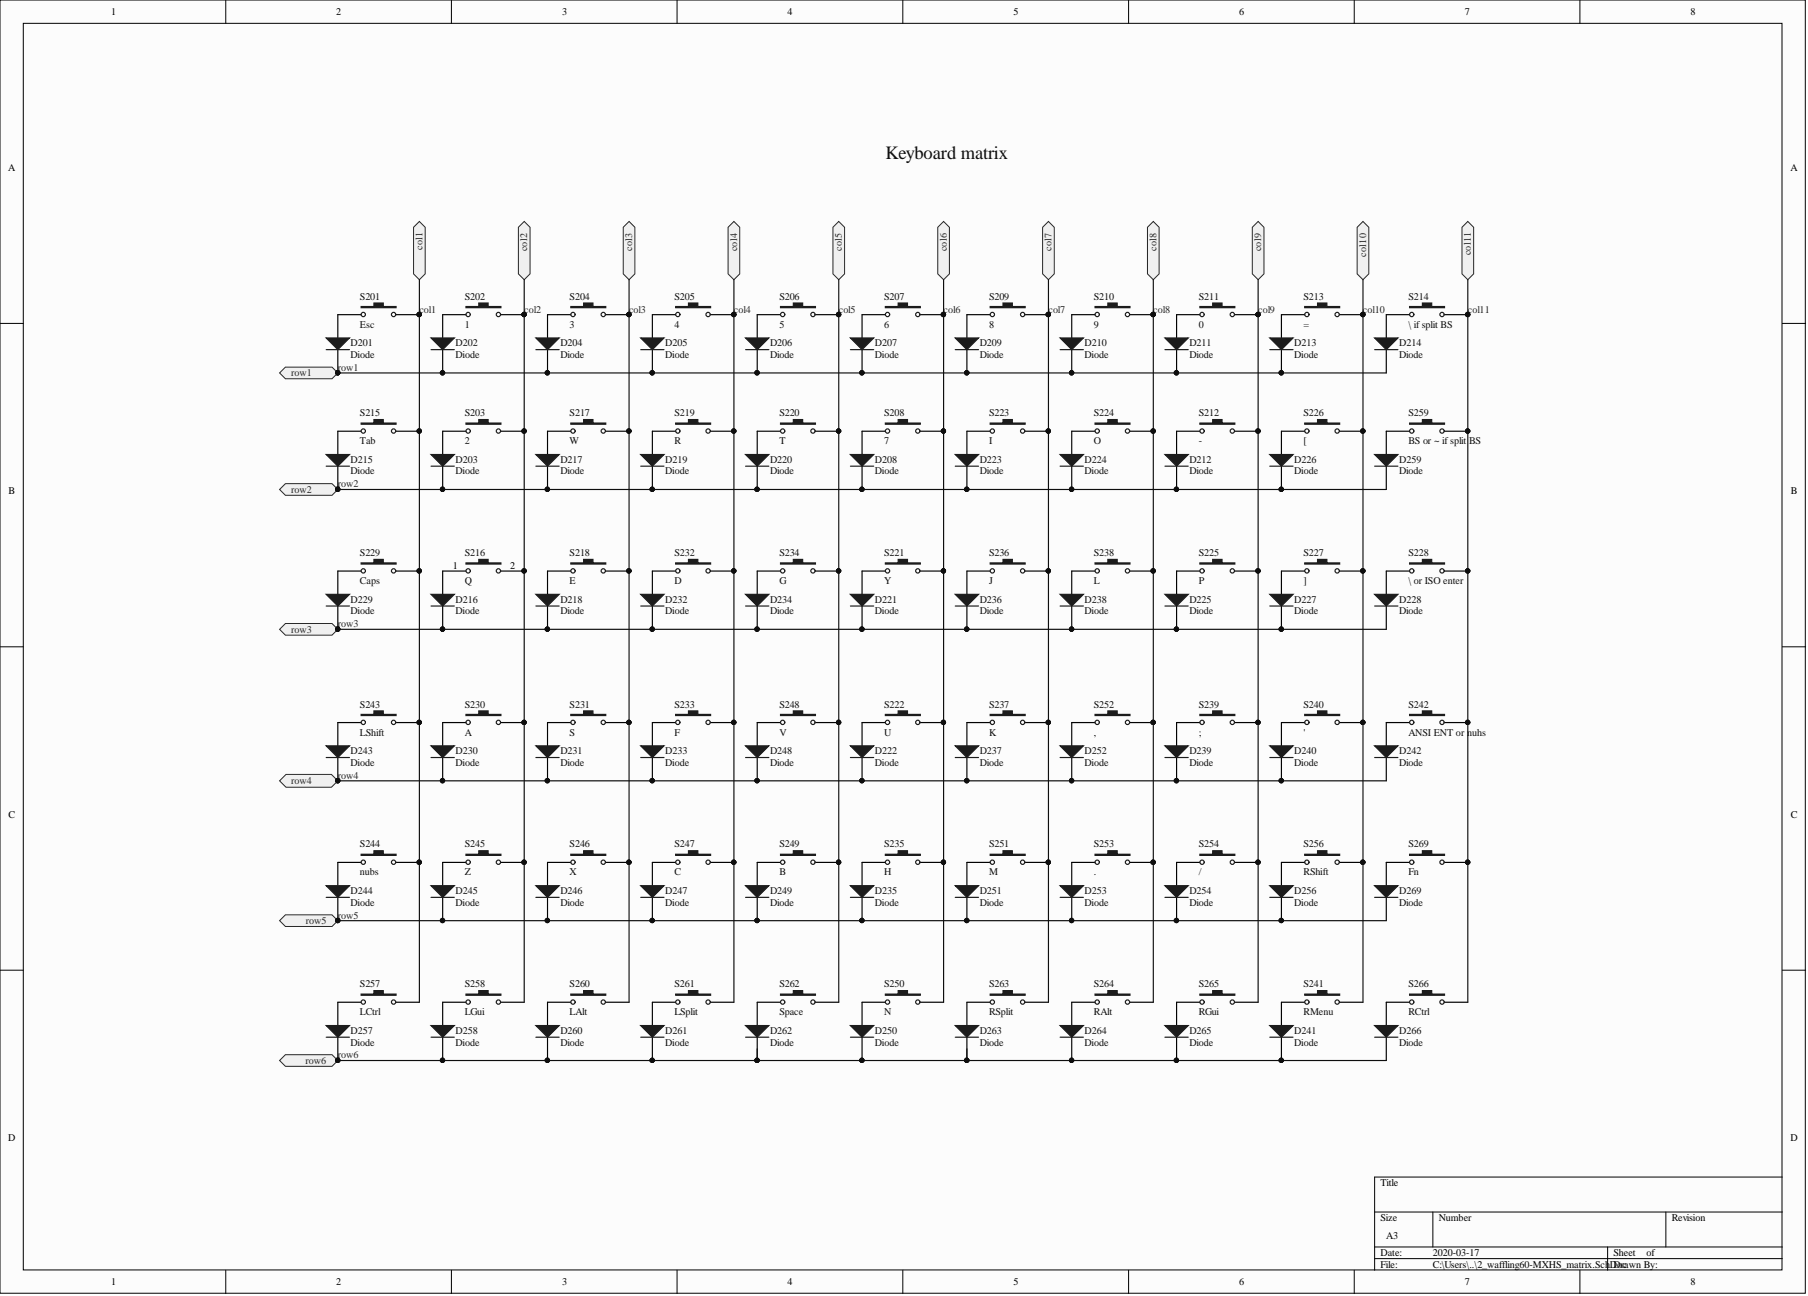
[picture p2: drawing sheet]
<svg xmlns="http://www.w3.org/2000/svg" width="393mm" height="282mm" viewBox="0 0 393 282" stroke-linecap="round" stroke-linejoin="round" font-family="sans-serif">
<defs><g id="words">
<text font-size="4.1" fill="#0e0e0e" x="192.6" y="34.6">Keyboard matrix</text>
<g font-size="2.2">
<text x="24.2" y="3.3">1</text>
<text x="73.1" y="3.3">2</text>
<text x="122.3" y="3.3">3</text>
<text x="171.4" y="3.3">4</text>
<text x="220.5" y="3.3">5</text>
<text x="269.6" y="3.3">6</text>
<text x="318.7" y="3.3">7</text>
<text x="367.8" y="3.3">8</text>
<text x="1.8" y="37.2">A</text>
<text x="389.5" y="37.2">A</text>
<text x="1.9" y="107.5">B</text>
<text x="389.6" y="107.5">B</text>
<text x="98.5" y="123.7">1</text>
<text x="111" y="123.7">2</text>
<text x="1.9" y="177.8">C</text>
<text x="389.6" y="177.8">C</text>
<text x="1.8" y="248.2">D</text>
<text x="389.5" y="248.2">D</text>
<text x="300.3" y="258">Title</text>
<text x="300.3" y="265.6">Size</text>
<text x="301.6" y="269.4">A3</text>
<text x="313" y="265.6">Number</text>
<text x="363.7" y="265.6">Revision</text>
<text x="300.3" y="273.2">Date:</text>
<text x="300.3" y="275.7">File:</text>
<text x="311.7" y="273.2">2020-03-17</text>
<text x="311.7" y="275.7">C:\Users\..\2_waffling60-MXHS_matrix.Sch</text>
<text x="350.3" y="275.7">Doc</text>
<text x="351" y="273.2">Sheet</text>
<text x="351" y="275.7">Drawn By:</text>
<text x="358.2" y="273.2">of</text>
<text x="24.2" y="279.6">1</text>
<text x="73.1" y="279.6">2</text>
<text x="122.3" y="279.6">3</text>
<text x="171.4" y="279.6">4</text>
<text x="220.5" y="279.6">5</text>
<text x="269.6" y="279.6">6</text>
<text x="318.7" y="279.6">7</text>
<text x="367.8" y="279.6">8</text>
</g>
<g font-size="2.2" fill="#262626">
<text x="91.9" y="54.3" transform="rotate(-90 91.9 54.3)">col1</text>
<text x="114.7" y="54.7" transform="rotate(-90 114.7 54.7)">col2</text>
<text x="137.5" y="54.6" transform="rotate(-90 137.5 54.6)">col3</text>
<text x="160.3" y="54.7" transform="rotate(-90 160.3 54.7)">col4</text>
<text x="183.2" y="54.6" transform="rotate(-90 183.2 54.6)">col5</text>
<text x="206" y="54.7" transform="rotate(-90 206 54.7)">col6</text>
<text x="228.8" y="54.6" transform="rotate(-90 228.8 54.6)">col7</text>
<text x="251.6" y="54.6" transform="rotate(-90 251.6 54.6)">col8</text>
<text x="274.4" y="54.7" transform="rotate(-90 274.4 54.7)">col9</text>
<text x="297.2" y="55.8" transform="rotate(-90 297.2 55.8)">col10</text>
<text x="320" y="55.5" transform="rotate(-90 320 55.5)">col11</text>
<text x="91.2" y="68">col1</text>
<text x="114" y="68">col2</text>
<text x="136.9" y="68">col3</text>
<text x="159.7" y="68">col4</text>
<text x="182.5" y="68">col5</text>
<text x="205.3" y="68">col6</text>
<text x="228.1" y="68">col7</text>
<text x="250.9" y="68">col8</text>
<text x="273.7" y="68">col9</text>
<text x="296.5" y="68">col10</text>
<text x="319.3" y="68">col11</text>
<text x="63.4" y="81.8">row1</text>
<text x="73.5" y="80.6">row1</text>
<text x="63.4" y="107.2">row2</text>
<text x="73.5" y="106">row2</text>
<text x="63.4" y="137.6">row3</text>
<text x="73.5" y="136.4">row3</text>
<text x="63.4" y="170.5">row4</text>
<text x="73.5" y="169.4">row4</text>
<text x="66.6" y="201">row5</text>
<text x="73.5" y="199.8">row5</text>
<text x="66.5" y="231.4">row6</text>
<text x="73.5" y="230.2">row6</text>
</g>
<g font-size="2.2" fill="#0e0e0e">
<text x="78.3" y="65.2">S201</text>
<text x="101.1" y="65.2">S202</text>
<text x="123.9" y="65.2">S204</text>
<text x="146.7" y="65.2">S205</text>
<text x="169.6" y="65.2">S206</text>
<text x="192.4" y="65.2">S207</text>
<text x="215.2" y="65.2">S209</text>
<text x="238" y="65.2">S210</text>
<text x="260.8" y="65.2">S211</text>
<text x="283.6" y="65.2">S213</text>
<text x="306.4" y="65.2">S214</text>
<text x="78.3" y="71.3">Esc</text>
<text x="101.1" y="71.3">1</text>
<text x="123.9" y="71.3">3</text>
<text x="146.7" y="71.3">4</text>
<text x="169.6" y="71.3">5</text>
<text x="192.4" y="71.3">6</text>
<text x="215.2" y="71.3">8</text>
<text x="238" y="71.3">9</text>
<text x="260.8" y="71.3">0</text>
<text x="283.6" y="71.3">=</text>
<text x="306.4" y="71.3">\ if split BS</text>
<text x="76.3" y="75.3">D201</text>
<text x="76.3" y="77.9">Diode</text>
<text x="99.1" y="75.3">D202</text>
<text x="99.1" y="77.9">Diode</text>
<text x="121.9" y="75.3">D204</text>
<text x="121.9" y="77.9">Diode</text>
<text x="144.7" y="75.3">D205</text>
<text x="144.7" y="77.9">Diode</text>
<text x="167.5" y="75.3">D206</text>
<text x="167.5" y="77.9">Diode</text>
<text x="190.3" y="75.3">D207</text>
<text x="190.3" y="77.9">Diode</text>
<text x="213.1" y="75.3">D209</text>
<text x="213.1" y="77.9">Diode</text>
<text x="236" y="75.3">D210</text>
<text x="236" y="77.9">Diode</text>
<text x="258.8" y="75.3">D211</text>
<text x="258.8" y="77.9">Diode</text>
<text x="281.6" y="75.3">D213</text>
<text x="281.6" y="77.9">Diode</text>
<text x="304.4" y="75.3">D214</text>
<text x="304.4" y="77.9">Diode</text>
<text x="78.3" y="90.5">S215</text>
<text x="101.1" y="90.5">S203</text>
<text x="123.9" y="90.5">S217</text>
<text x="146.7" y="90.5">S219</text>
<text x="169.6" y="90.5">S220</text>
<text x="192.4" y="90.5">S208</text>
<text x="215.2" y="90.5">S223</text>
<text x="238" y="90.5">S224</text>
<text x="260.8" y="90.5">S212</text>
<text x="283.6" y="90.5">S226</text>
<text x="306.4" y="90.5">S259</text>
<text x="76.3" y="100.7">D215</text>
<text x="78.3" y="96.6">Tab</text>
<text x="99.1" y="100.7">D203</text>
<text x="101.1" y="96.6">2</text>
<text x="121.9" y="100.7">D217</text>
<text x="123.9" y="96.6">W</text>
<text x="144.7" y="100.7">D219</text>
<text x="146.7" y="96.6">R</text>
<text x="167.5" y="100.7">D220</text>
<text x="169.6" y="96.6">T</text>
<text x="190.3" y="100.7">D208</text>
<text x="192.4" y="96.6">7</text>
<text x="213.1" y="100.7">D223</text>
<text x="215.2" y="96.6">I</text>
<text x="236" y="100.7">D224</text>
<text x="238" y="96.6">O</text>
<text x="258.8" y="100.7">D212</text>
<text x="260.8" y="96.6">-</text>
<text x="281.6" y="100.7">D226</text>
<text x="283.6" y="96.6">[</text>
<text x="304.4" y="100.7">D259</text>
<text x="306.4" y="96.6">BS or ~ if split</text>
<text x="319.6" y="96.6">BS</text>
<text x="76.3" y="103.2">Diode</text>
<text x="99.1" y="103.2">Diode</text>
<text x="121.9" y="103.2">Diode</text>
<text x="144.7" y="103.2">Diode</text>
<text x="167.5" y="103.2">Diode</text>
<text x="190.3" y="103.2">Diode</text>
<text x="213.1" y="103.2">Diode</text>
<text x="236" y="103.2">Diode</text>
<text x="258.8" y="103.2">Diode</text>
<text x="281.6" y="103.2">Diode</text>
<text x="304.4" y="103.2">Diode</text>
<text x="78.3" y="120.9">S229</text>
<text x="101.1" y="120.9">S216</text>
<text x="123.9" y="120.9">S218</text>
<text x="146.7" y="120.9">S232</text>
<text x="169.6" y="120.9">S234</text>
<text x="192.4" y="120.9">S221</text>
<text x="215.2" y="120.9">S236</text>
<text x="238" y="120.9">S238</text>
<text x="260.8" y="120.9">S225</text>
<text x="283.6" y="120.9">S227</text>
<text x="306.4" y="120.9">S228</text>
<text x="76.3" y="131.1">D229</text>
<text x="78.3" y="127">Caps</text>
<text x="99.1" y="131.1">D216</text>
<text x="101.1" y="127">Q</text>
<text x="121.9" y="131.1">D218</text>
<text x="123.9" y="127">E</text>
<text x="144.7" y="131.1">D232</text>
<text x="146.7" y="127">D</text>
<text x="167.5" y="131.1">D234</text>
<text x="169.6" y="127">G</text>
<text x="190.3" y="131.1">D221</text>
<text x="192.4" y="127">Y</text>
<text x="213.1" y="131.1">D236</text>
<text x="215.2" y="127">J</text>
<text x="236" y="131.1">D238</text>
<text x="238" y="127">L</text>
<text x="258.8" y="131.1">D225</text>
<text x="260.8" y="127">P</text>
<text x="281.6" y="131.1">D227</text>
<text x="283.6" y="127">]</text>
<text x="304.4" y="131.1">D228</text>
<text x="306.4" y="127">\ or ISO enter</text>
<text x="76.3" y="133.6">Diode</text>
<text x="99.1" y="133.6">Diode</text>
<text x="121.9" y="133.6">Diode</text>
<text x="144.7" y="133.6">Diode</text>
<text x="167.5" y="133.6">Diode</text>
<text x="190.3" y="133.6">Diode</text>
<text x="213.1" y="133.6">Diode</text>
<text x="236" y="133.6">Diode</text>
<text x="258.8" y="133.6">Diode</text>
<text x="281.6" y="133.6">Diode</text>
<text x="304.4" y="133.6">Diode</text>
<text x="78.3" y="153.9">S243</text>
<text x="101.1" y="153.9">S230</text>
<text x="123.9" y="153.9">S231</text>
<text x="146.7" y="153.9">S233</text>
<text x="169.6" y="153.9">S248</text>
<text x="192.4" y="153.9">S222</text>
<text x="215.2" y="153.9">S237</text>
<text x="238" y="153.9">S252</text>
<text x="260.8" y="153.9">S239</text>
<text x="283.6" y="153.9">S240</text>
<text x="306.4" y="153.9">S242</text>
<text x="78.3" y="160">LShift</text>
<text x="101.1" y="160">A</text>
<text x="123.9" y="160">S</text>
<text x="146.7" y="160">F</text>
<text x="169.6" y="160">V</text>
<text x="192.4" y="160">U</text>
<text x="215.2" y="160">K</text>
<text x="238" y="160">,</text>
<text x="260.8" y="160">;</text>
<text x="283.6" y="160">'</text>
<text x="306.4" y="160">ANSI ENT or nuhs</text>
<text x="76.3" y="164">D243</text>
<text x="76.3" y="166.6">Diode</text>
<text x="99.1" y="164">D230</text>
<text x="99.1" y="166.6">Diode</text>
<text x="121.9" y="164">D231</text>
<text x="121.9" y="166.6">Diode</text>
<text x="144.7" y="164">D233</text>
<text x="144.7" y="166.6">Diode</text>
<text x="167.5" y="164">D248</text>
<text x="167.5" y="166.6">Diode</text>
<text x="190.3" y="164">D222</text>
<text x="190.3" y="166.6">Diode</text>
<text x="213.1" y="164">D237</text>
<text x="213.1" y="166.6">Diode</text>
<text x="236" y="164">D252</text>
<text x="236" y="166.6">Diode</text>
<text x="258.8" y="164">D239</text>
<text x="258.8" y="166.6">Diode</text>
<text x="281.6" y="164">D240</text>
<text x="281.6" y="166.6">Diode</text>
<text x="304.4" y="164">D242</text>
<text x="304.4" y="166.6">Diode</text>
<text x="78.3" y="184.3">S244</text>
<text x="101.1" y="184.3">S245</text>
<text x="123.9" y="184.3">S246</text>
<text x="146.7" y="184.3">S247</text>
<text x="169.6" y="184.3">S249</text>
<text x="192.4" y="184.3">S235</text>
<text x="215.2" y="184.3">S251</text>
<text x="238" y="184.3">S253</text>
<text x="260.8" y="184.3">S254</text>
<text x="283.6" y="184.3">S256</text>
<text x="306.4" y="184.3">S269</text>
<text x="78.3" y="190.4">nubs</text>
<text x="101.1" y="190.4">Z</text>
<text x="123.9" y="190.4">X</text>
<text x="146.7" y="190.4">C</text>
<text x="169.6" y="190.4">B</text>
<text x="192.4" y="190.4">H</text>
<text x="215.2" y="190.4">M</text>
<text x="238" y="190.4">.</text>
<text x="260.8" y="190.4">/</text>
<text x="283.6" y="190.4">RShift</text>
<text x="306.4" y="190.4">Fn</text>
<text x="76.3" y="194.4">D244</text>
<text x="76.3" y="197">Diode</text>
<text x="99.1" y="194.4">D245</text>
<text x="99.1" y="197">Diode</text>
<text x="121.9" y="194.4">D246</text>
<text x="121.9" y="197">Diode</text>
<text x="144.7" y="194.4">D247</text>
<text x="144.7" y="197">Diode</text>
<text x="167.5" y="194.4">D249</text>
<text x="167.5" y="197">Diode</text>
<text x="190.3" y="194.4">D235</text>
<text x="190.3" y="197">Diode</text>
<text x="213.1" y="194.4">D251</text>
<text x="213.1" y="197">Diode</text>
<text x="236" y="194.4">D253</text>
<text x="236" y="197">Diode</text>
<text x="258.8" y="194.4">D254</text>
<text x="258.8" y="197">Diode</text>
<text x="281.6" y="194.4">D256</text>
<text x="281.6" y="197">Diode</text>
<text x="304.4" y="194.4">D269</text>
<text x="304.4" y="197">Diode</text>
<text x="78.3" y="214.7">S257</text>
<text x="101.1" y="214.7">S258</text>
<text x="123.9" y="214.7">S260</text>
<text x="146.7" y="214.7">S261</text>
<text x="169.6" y="214.7">S262</text>
<text x="192.4" y="214.7">S250</text>
<text x="215.2" y="214.7">S263</text>
<text x="238" y="214.7">S264</text>
<text x="260.8" y="214.7">S265</text>
<text x="283.6" y="214.7">S241</text>
<text x="306.4" y="214.7">S266</text>
<text x="78.3" y="220.8">LCtrl</text>
<text x="101.1" y="220.8">LGui</text>
<text x="123.9" y="220.8">LAlt</text>
<text x="146.7" y="220.8">LSplit</text>
<text x="169.6" y="220.8">Space</text>
<text x="192.4" y="220.8">N</text>
<text x="215.2" y="220.8">RSplit</text>
<text x="238" y="220.8">RAlt</text>
<text x="260.8" y="220.8">RGui</text>
<text x="283.6" y="220.8">RMenu</text>
<text x="306.4" y="220.8">RCtrl</text>
<text x="76.3" y="224.9">D257</text>
<text x="76.3" y="227.4">Diode</text>
<text x="99.1" y="224.9">D258</text>
<text x="99.1" y="227.4">Diode</text>
<text x="121.9" y="224.9">D260</text>
<text x="121.9" y="227.4">Diode</text>
<text x="144.7" y="224.9">D261</text>
<text x="144.7" y="227.4">Diode</text>
<text x="167.5" y="224.9">D262</text>
<text x="167.5" y="227.4">Diode</text>
<text x="190.3" y="224.9">D250</text>
<text x="190.3" y="227.4">Diode</text>
<text x="213.1" y="224.9">D263</text>
<text x="213.1" y="227.4">Diode</text>
<text x="236" y="224.9">D264</text>
<text x="236" y="227.4">Diode</text>
<text x="258.8" y="224.9">D265</text>
<text x="258.8" y="227.4">Diode</text>
<text x="281.6" y="224.9">D241</text>
<text x="281.6" y="227.4">Diode</text>
<text x="304.4" y="224.9">D266</text>
<text x="304.4" y="227.4">Diode</text>
</g>
</g></defs>
<g fill="#fcfcfc" stroke="#000" stroke-width=".22">
<path d="M0 0h392.8v281.3h-392.8z"/>
<path d="M5.1 5.1h382.6v271.1h-382.6z"/>
</g>
<g fill="none" stroke="#000" stroke-width=".22">
<path d="M49.1 0v5.1M98.2 0v5.1M147.3 0v5.1M196.4 0v5.1M245.5 0v5.1M294.6 0v5.1M343.7 0v5.1M0 70.3h5.1M387.8 70.3h5M0 140.7h5.1M387.8 140.7h5M0 211h5.1"/>
<path d="M387.8 211h5M387.8 256h-88.7v20.3M49.1 276.3v5M98.2 276.3v5M147.3 276.3v5M196.4 276.3v5M245.5 276.3v5M294.6 276.3v5M299.1 263.6h88.7M299.1 271.2h88.7M299.1 273.7h88.7M311.7 263.6v7.6"/>
<path d="M343.7 276.3v5M349.8 271.2v5.1M362.4 263.6v7.6"/>
</g>
<path d="M73.5 68.4h5.1M86.2 68.4h5" fill="none" stroke="#000" stroke-width=".26"/>
<circle cx="91.2" cy="68.4" r=".47" fill="#0e0e0e" stroke="#0e0e0e" stroke-width=".22"/>
<path d="M78.6 66.7h2.8v-.8h2v.8h2.8v.2h-7.6z" fill-rule="evenodd" fill="#1c1c1c"/>
<g fill="none" stroke="#1c1c1c" stroke-width=".26">
<path d="M78.6 66.7h2.8v-.8h2v.8h2.8v.2h-7.6z"/>
<circle cx="79" cy="68.4" r=".47"/>
<circle cx="85.6" cy="68.4" r=".47"/>
</g>
<g fill="#0e0e0e" stroke="#0e0e0e" stroke-width=".22">
<circle cx="91.2" cy="68.4" r=".47"/>
<circle cx="114" cy="68.4" r=".47"/>
</g>
<path d="M96.3 68.4h5.1M109 68.4h5" fill="none" stroke="#000" stroke-width=".26"/>
<path d="M101.4 66.7h2.8v-.8h2v.8h2.8v.2h-7.6z" fill-rule="evenodd" fill="#1c1c1c"/>
<g fill="none" stroke="#1c1c1c" stroke-width=".26">
<path d="M101.4 66.7h2.8v-.8h2v.8h2.8v.2h-7.6z"/>
<circle cx="101.8" cy="68.4" r=".47"/>
<circle cx="108.4" cy="68.4" r=".47"/>
</g>
<g fill="#0e0e0e" stroke="#0e0e0e" stroke-width=".22">
<circle cx="114" cy="68.4" r=".47"/>
<circle cx="73.5" cy="81.1" r=".47"/>
</g>
<path d="M73.5 68.4v5.1M73.5 76v5.1" fill="none" stroke="#000" stroke-width=".26"/>
<path d="M71 73.5h5l-2.5 2.5z" fill="#1c1c1c"/>
<path d="M71 73.5h5l-2.5 2.5zM71 76h5" fill="none" stroke="#1c1c1c" stroke-width=".26"/>
<g fill="#0e0e0e" stroke="#0e0e0e" stroke-width=".22">
<circle cx="73.5" cy="81.1" r=".47"/>
<circle cx="96.3" cy="81.1" r=".47"/>
</g>
<path d="M96.3 68.4v5.1M96.3 76v5.1" fill="none" stroke="#000" stroke-width=".26"/>
<path d="M93.8 73.5h5l-2.5 2.5z" fill="#1c1c1c"/>
<path d="M93.8 73.5h5l-2.5 2.5zM93.8 76h5" fill="none" stroke="#1c1c1c" stroke-width=".26"/>
<g fill="#0e0e0e" stroke="#0e0e0e" stroke-width=".22">
<circle cx="96.3" cy="81.1" r=".47"/>
<circle cx="114" cy="93.7" r=".47"/>
</g>
<path d="M96.3 93.8h5.1M109 93.8h5" fill="none" stroke="#000" stroke-width=".26"/>
<path d="M101.4 92h2.8v-.7h2v.7h2.8v.3h-7.6z" fill-rule="evenodd" fill="#1c1c1c"/>
<g fill="none" stroke="#1c1c1c" stroke-width=".26">
<path d="M101.4 92h2.8v-.7h2v.7h2.8v.3h-7.6z"/>
<circle cx="101.8" cy="93.7" r=".47"/>
<circle cx="108.4" cy="93.7" r=".47"/>
</g>
<g fill="#0e0e0e" stroke="#0e0e0e" stroke-width=".22">
<circle cx="114" cy="93.7" r=".47"/>
<circle cx="96.3" cy="106.4" r=".47"/>
</g>
<path d="M96.3 93.8v5.1M96.3 101.4v5.1" fill="none" stroke="#000" stroke-width=".26"/>
<path d="M93.8 98.9h5l-2.5 2.5z" fill="#1c1c1c"/>
<path d="M93.8 98.9h5l-2.5 2.5zM93.8 101.4h5" fill="none" stroke="#1c1c1c" stroke-width=".26"/>
<g fill="#0e0e0e" stroke="#0e0e0e" stroke-width=".22">
<circle cx="96.3" cy="106.4" r=".47"/>
<circle cx="136.8" cy="68.4" r=".47"/>
</g>
<path d="M119.1 68.4h5.1M131.8 68.4h5.1" fill="none" stroke="#000" stroke-width=".26"/>
<path d="M124.2 66.7h2.8v-.8h2v.8h2.8v.2h-7.6z" fill-rule="evenodd" fill="#1c1c1c"/>
<g fill="none" stroke="#1c1c1c" stroke-width=".26">
<path d="M124.2 66.7h2.8v-.8h2v.8h2.8v.2h-7.6z"/>
<circle cx="124.7" cy="68.4" r=".47"/>
<circle cx="131.2" cy="68.4" r=".47"/>
</g>
<g fill="#0e0e0e" stroke="#0e0e0e" stroke-width=".22">
<circle cx="136.8" cy="68.4" r=".47"/>
<circle cx="119.1" cy="81.1" r=".47"/>
</g>
<path d="M119.1 68.4v5.1M119.1 76v5.1" fill="none" stroke="#000" stroke-width=".26"/>
<path d="M116.6 73.5h5.1l-2.6 2.5z" fill="#1c1c1c"/>
<path d="M116.6 73.5h5.1l-2.6 2.5zM116.6 76h5.1" fill="none" stroke="#1c1c1c" stroke-width=".26"/>
<g fill="#0e0e0e" stroke="#0e0e0e" stroke-width=".22">
<circle cx="119.1" cy="81.1" r=".47"/>
<circle cx="159.6" cy="68.4" r=".47"/>
</g>
<path d="M141.9 68.4h5.1M154.6 68.4h5.1" fill="none" stroke="#000" stroke-width=".26"/>
<path d="M147 66.7h2.8v-.8h2v.8h2.8v.2h-7.6z" fill-rule="evenodd" fill="#1c1c1c"/>
<g fill="none" stroke="#1c1c1c" stroke-width=".26">
<path d="M147 66.7h2.8v-.8h2v.8h2.8v.2h-7.6z"/>
<circle cx="147.5" cy="68.4" r=".47"/>
<circle cx="154.1" cy="68.4" r=".47"/>
</g>
<g fill="#0e0e0e" stroke="#0e0e0e" stroke-width=".22">
<circle cx="159.6" cy="68.4" r=".47"/>
<circle cx="141.9" cy="81.1" r=".47"/>
</g>
<path d="M141.9 68.4v5.1M141.9 76v5.1" fill="none" stroke="#000" stroke-width=".26"/>
<path d="M139.4 73.5h5.1l-2.6 2.5z" fill="#1c1c1c"/>
<path d="M139.4 73.5h5.1l-2.6 2.5zM139.4 76h5.1" fill="none" stroke="#1c1c1c" stroke-width=".26"/>
<g fill="#0e0e0e" stroke="#0e0e0e" stroke-width=".22">
<circle cx="141.9" cy="81.1" r=".47"/>
<circle cx="182.4" cy="68.4" r=".47"/>
</g>
<path d="M164.7 68.4h5.1M177.4 68.4h5.1" fill="none" stroke="#000" stroke-width=".26"/>
<path d="M169.8 66.7h2.8v-.8h2v.8h2.8v.2h-7.6z" fill-rule="evenodd" fill="#1c1c1c"/>
<g fill="none" stroke="#1c1c1c" stroke-width=".26">
<path d="M169.8 66.7h2.8v-.8h2v.8h2.8v.2h-7.6z"/>
<circle cx="170.3" cy="68.4" r=".47"/>
<circle cx="176.9" cy="68.4" r=".47"/>
</g>
<g fill="#0e0e0e" stroke="#0e0e0e" stroke-width=".22">
<circle cx="182.4" cy="68.4" r=".47"/>
<circle cx="164.7" cy="81.1" r=".47"/>
</g>
<path d="M164.7 68.4v5.1M164.7 76v5.1" fill="none" stroke="#000" stroke-width=".26"/>
<path d="M162.2 73.5h5.1l-2.6 2.5z" fill="#1c1c1c"/>
<path d="M162.2 73.5h5.1l-2.6 2.5zM162.2 76h5.1" fill="none" stroke="#1c1c1c" stroke-width=".26"/>
<g fill="#0e0e0e" stroke="#0e0e0e" stroke-width=".22">
<circle cx="164.7" cy="81.1" r=".47"/>
<circle cx="205.3" cy="68.4" r=".47"/>
</g>
<path d="M187.5 68.4h5.1M200.2 68.4h5.1" fill="none" stroke="#000" stroke-width=".26"/>
<path d="M192.6 66.7h2.8v-.8h2v.8h2.8v.2h-7.6z" fill-rule="evenodd" fill="#1c1c1c"/>
<g fill="none" stroke="#1c1c1c" stroke-width=".26">
<path d="M192.6 66.7h2.8v-.8h2v.8h2.8v.2h-7.6z"/>
<circle cx="193.1" cy="68.4" r=".47"/>
<circle cx="199.7" cy="68.4" r=".47"/>
</g>
<g fill="#0e0e0e" stroke="#0e0e0e" stroke-width=".22">
<circle cx="205.3" cy="68.4" r=".47"/>
<circle cx="187.5" cy="81.1" r=".47"/>
</g>
<path d="M187.5 68.4v5.1M187.5 76v5.1" fill="none" stroke="#000" stroke-width=".26"/>
<path d="M185 73.5h5.1l-2.6 2.5z" fill="#1c1c1c"/>
<path d="M185 73.5h5.1l-2.6 2.5zM185 76h5.1" fill="none" stroke="#1c1c1c" stroke-width=".26"/>
<g fill="#0e0e0e" stroke="#0e0e0e" stroke-width=".22">
<circle cx="187.5" cy="81.1" r=".47"/>
<circle cx="205.3" cy="93.7" r=".47"/>
</g>
<path d="M187.5 93.8h5.1M200.2 93.8h5.1" fill="none" stroke="#000" stroke-width=".26"/>
<path d="M192.6 92h2.8v-.7h2v.7h2.8v.3h-7.6z" fill-rule="evenodd" fill="#1c1c1c"/>
<g fill="none" stroke="#1c1c1c" stroke-width=".26">
<path d="M192.6 92h2.8v-.7h2v.7h2.8v.3h-7.6z"/>
<circle cx="193.1" cy="93.7" r=".47"/>
<circle cx="199.7" cy="93.7" r=".47"/>
</g>
<g fill="#0e0e0e" stroke="#0e0e0e" stroke-width=".22">
<circle cx="205.3" cy="93.7" r=".47"/>
<circle cx="187.5" cy="106.4" r=".47"/>
</g>
<path d="M187.5 93.8v5.1M187.5 101.4v5.1" fill="none" stroke="#000" stroke-width=".26"/>
<path d="M185 98.9h5.1l-2.6 2.5z" fill="#1c1c1c"/>
<path d="M185 98.9h5.1l-2.6 2.5zM185 101.4h5.1" fill="none" stroke="#1c1c1c" stroke-width=".26"/>
<g fill="#0e0e0e" stroke="#0e0e0e" stroke-width=".22">
<circle cx="187.5" cy="106.4" r=".47"/>
<circle cx="228.1" cy="68.4" r=".47"/>
</g>
<path d="M210.4 68.4h5M223 68.4h5.1" fill="none" stroke="#000" stroke-width=".26"/>
<path d="M215.4 66.7h2.8v-.8h2v.8h2.8v.2h-7.6z" fill-rule="evenodd" fill="#1c1c1c"/>
<g fill="none" stroke="#1c1c1c" stroke-width=".26">
<path d="M215.4 66.7h2.8v-.8h2v.8h2.8v.2h-7.6z"/>
<circle cx="215.9" cy="68.4" r=".47"/>
<circle cx="222.5" cy="68.4" r=".47"/>
</g>
<g fill="#0e0e0e" stroke="#0e0e0e" stroke-width=".22">
<circle cx="228.1" cy="68.4" r=".47"/>
<circle cx="210.3" cy="81.1" r=".47"/>
</g>
<path d="M210.4 68.4v5.1M210.4 76v5.1" fill="none" stroke="#000" stroke-width=".26"/>
<path d="M207.8 73.5h5.1l-2.5 2.5z" fill="#1c1c1c"/>
<path d="M207.8 73.5h5.1l-2.5 2.5zM207.8 76h5.1" fill="none" stroke="#1c1c1c" stroke-width=".26"/>
<g fill="#0e0e0e" stroke="#0e0e0e" stroke-width=".22">
<circle cx="210.3" cy="81.1" r=".47"/>
<circle cx="250.9" cy="68.4" r=".47"/>
</g>
<path d="M233.2 68.4h5M245.8 68.4h5.1" fill="none" stroke="#000" stroke-width=".26"/>
<path d="M238.2 66.7h2.8v-.8h2.1v.8h2.7v.2h-7.6z" fill-rule="evenodd" fill="#1c1c1c"/>
<g fill="none" stroke="#1c1c1c" stroke-width=".26">
<path d="M238.2 66.7h2.8v-.8h2.1v.8h2.7v.2h-7.6z"/>
<circle cx="238.7" cy="68.4" r=".47"/>
<circle cx="245.3" cy="68.4" r=".47"/>
</g>
<g fill="#0e0e0e" stroke="#0e0e0e" stroke-width=".22">
<circle cx="250.9" cy="68.4" r=".47"/>
<circle cx="233.1" cy="81.1" r=".47"/>
</g>
<path d="M233.2 68.4v5.1M233.2 76v5.1" fill="none" stroke="#000" stroke-width=".26"/>
<path d="M230.6 73.5h5.1l-2.5 2.5z" fill="#1c1c1c"/>
<path d="M230.6 73.5h5.1l-2.5 2.5zM230.6 76h5.1" fill="none" stroke="#1c1c1c" stroke-width=".26"/>
<g fill="#0e0e0e" stroke="#0e0e0e" stroke-width=".22">
<circle cx="233.1" cy="81.1" r=".47"/>
<circle cx="273.7" cy="68.4" r=".47"/>
</g>
<path d="M256 68.4h5M268.6 68.4h5.1" fill="none" stroke="#000" stroke-width=".26"/>
<path d="M261 66.7h2.8v-.8h2.1v.8h2.7v.2h-7.6z" fill-rule="evenodd" fill="#1c1c1c"/>
<g fill="none" stroke="#1c1c1c" stroke-width=".26">
<path d="M261 66.7h2.8v-.8h2.1v.8h2.7v.2h-7.6z"/>
<circle cx="261.5" cy="68.4" r=".47"/>
<circle cx="268.1" cy="68.4" r=".47"/>
</g>
<g fill="#0e0e0e" stroke="#0e0e0e" stroke-width=".22">
<circle cx="273.7" cy="68.4" r=".47"/>
<circle cx="255.9" cy="81.1" r=".47"/>
</g>
<path d="M256 68.4v5.1M256 76v5.1" fill="none" stroke="#000" stroke-width=".26"/>
<path d="M253.4 73.5h5.1l-2.5 2.5z" fill="#1c1c1c"/>
<path d="M253.4 73.5h5.1l-2.5 2.5zM253.4 76h5.1" fill="none" stroke="#1c1c1c" stroke-width=".26"/>
<g fill="#0e0e0e" stroke="#0e0e0e" stroke-width=".22">
<circle cx="255.9" cy="81.1" r=".47"/>
<circle cx="273.7" cy="93.7" r=".47"/>
</g>
<path d="M256 93.8h5M268.6 93.8h5.1" fill="none" stroke="#000" stroke-width=".26"/>
<path d="M261 92h2.8v-.7h2.1v.7h2.7v.3h-7.6z" fill-rule="evenodd" fill="#1c1c1c"/>
<g fill="none" stroke="#1c1c1c" stroke-width=".26">
<path d="M261 92h2.8v-.7h2.1v.7h2.7v.3h-7.6z"/>
<circle cx="261.5" cy="93.7" r=".47"/>
<circle cx="268.1" cy="93.7" r=".47"/>
</g>
<g fill="#0e0e0e" stroke="#0e0e0e" stroke-width=".22">
<circle cx="273.7" cy="93.7" r=".47"/>
<circle cx="255.9" cy="106.4" r=".47"/>
</g>
<path d="M256 93.8v5.1M256 101.4v5.1" fill="none" stroke="#000" stroke-width=".26"/>
<path d="M253.4 98.9h5.1l-2.5 2.5z" fill="#1c1c1c"/>
<path d="M253.4 98.9h5.1l-2.5 2.5zM253.4 101.4h5.1" fill="none" stroke="#1c1c1c" stroke-width=".26"/>
<g fill="#0e0e0e" stroke="#0e0e0e" stroke-width=".22">
<circle cx="255.9" cy="106.4" r=".47"/>
<circle cx="296.5" cy="68.4" r=".47"/>
</g>
<path d="M278.8 68.4h5.1M291.5 68.4h5" fill="none" stroke="#000" stroke-width=".26"/>
<path d="M283.9 66.7h2.7v-.8h2.1v.8h2.8v.2h-7.6z" fill-rule="evenodd" fill="#1c1c1c"/>
<g fill="none" stroke="#1c1c1c" stroke-width=".26">
<path d="M283.9 66.7h2.7v-.8h2.1v.8h2.8v.2h-7.6z"/>
<circle cx="284.3" cy="68.4" r=".47"/>
<circle cx="290.9" cy="68.4" r=".47"/>
</g>
<g fill="#0e0e0e" stroke="#0e0e0e" stroke-width=".22">
<circle cx="296.5" cy="68.4" r=".47"/>
<circle cx="278.7" cy="81.1" r=".47"/>
</g>
<path d="M278.8 68.4v5.1M278.8 76v5.1" fill="none" stroke="#000" stroke-width=".26"/>
<path d="M276.3 73.5h5l-2.5 2.5z" fill="#1c1c1c"/>
<path d="M276.3 73.5h5l-2.5 2.5zM276.3 76h5" fill="none" stroke="#1c1c1c" stroke-width=".26"/>
<g fill="#0e0e0e" stroke="#0e0e0e" stroke-width=".22">
<circle cx="278.7" cy="81.1" r=".47"/>
<circle cx="91.2" cy="93.7" r=".47"/>
</g>
<path d="M73.5 93.8h5.1M86.2 93.8h5" fill="none" stroke="#000" stroke-width=".26"/>
<path d="M78.6 92h2.8v-.7h2v.7h2.8v.3h-7.6z" fill-rule="evenodd" fill="#1c1c1c"/>
<g fill="none" stroke="#1c1c1c" stroke-width=".26">
<path d="M78.6 92h2.8v-.7h2v.7h2.8v.3h-7.6z"/>
<circle cx="79" cy="93.7" r=".47"/>
<circle cx="85.6" cy="93.7" r=".47"/>
</g>
<g fill="#0e0e0e" stroke="#0e0e0e" stroke-width=".22">
<circle cx="91.2" cy="93.7" r=".47"/>
<circle cx="114" cy="124.2" r=".47"/>
</g>
<path d="M96.3 124.2h5.1M109 124.2h5" fill="none" stroke="#000" stroke-width=".26"/>
<path d="M101.4 122.4h2.8v-.7h2v.7h2.8v.3h-7.6z" fill-rule="evenodd" fill="#1c1c1c"/>
<g fill="none" stroke="#1c1c1c" stroke-width=".26">
<path d="M101.4 122.4h2.8v-.7h2v.7h2.8v.3h-7.6z"/>
<circle cx="101.8" cy="124.2" r=".47"/>
<circle cx="108.4" cy="124.2" r=".47"/>
</g>
<g fill="#0e0e0e" stroke="#0e0e0e" stroke-width=".22">
<circle cx="114" cy="124.2" r=".47"/>
<circle cx="73.5" cy="106.4" r=".47"/>
</g>
<path d="M73.5 93.8v5.1M73.5 101.4v5.1" fill="none" stroke="#000" stroke-width=".26"/>
<path d="M71 98.9h5l-2.5 2.5z" fill="#1c1c1c"/>
<path d="M71 98.9h5l-2.5 2.5zM71 101.4h5" fill="none" stroke="#1c1c1c" stroke-width=".26"/>
<g fill="#0e0e0e" stroke="#0e0e0e" stroke-width=".22">
<circle cx="73.5" cy="106.4" r=".47"/>
<circle cx="96.3" cy="136.8" r=".47"/>
</g>
<path d="M96.3 124.2v5.1M96.3 131.8v5.1" fill="none" stroke="#000" stroke-width=".26"/>
<path d="M93.8 129.3h5l-2.5 2.5z" fill="#1c1c1c"/>
<path d="M93.8 129.3h5l-2.5 2.5zM93.8 131.8h5" fill="none" stroke="#1c1c1c" stroke-width=".26"/>
<g fill="#0e0e0e" stroke="#0e0e0e" stroke-width=".22">
<circle cx="96.3" cy="136.8" r=".47"/>
<circle cx="136.8" cy="93.7" r=".47"/>
</g>
<path d="M119.1 93.8h5.1M131.8 93.8h5.1" fill="none" stroke="#000" stroke-width=".26"/>
<path d="M124.2 92h2.8v-.7h2v.7h2.8v.3h-7.6z" fill-rule="evenodd" fill="#1c1c1c"/>
<g fill="none" stroke="#1c1c1c" stroke-width=".26">
<path d="M124.2 92h2.8v-.7h2v.7h2.8v.3h-7.6z"/>
<circle cx="124.7" cy="93.7" r=".47"/>
<circle cx="131.2" cy="93.7" r=".47"/>
</g>
<g fill="#0e0e0e" stroke="#0e0e0e" stroke-width=".22">
<circle cx="136.8" cy="93.7" r=".47"/>
<circle cx="119.1" cy="106.4" r=".47"/>
</g>
<path d="M119.1 93.8v5.1M119.1 101.4v5.1" fill="none" stroke="#000" stroke-width=".26"/>
<path d="M116.6 98.9h5.1l-2.6 2.5z" fill="#1c1c1c"/>
<path d="M116.6 98.9h5.1l-2.6 2.5zM116.6 101.4h5.1" fill="none" stroke="#1c1c1c" stroke-width=".26"/>
<g fill="#0e0e0e" stroke="#0e0e0e" stroke-width=".22">
<circle cx="119.1" cy="106.4" r=".47"/>
<circle cx="136.8" cy="124.2" r=".47"/>
</g>
<path d="M119.1 124.2h5.1M131.8 124.2h5.1" fill="none" stroke="#000" stroke-width=".26"/>
<path d="M124.2 122.4h2.8v-.7h2v.7h2.8v.3h-7.6z" fill-rule="evenodd" fill="#1c1c1c"/>
<g fill="none" stroke="#1c1c1c" stroke-width=".26">
<path d="M124.2 122.4h2.8v-.7h2v.7h2.8v.3h-7.6z"/>
<circle cx="124.7" cy="124.2" r=".47"/>
<circle cx="131.2" cy="124.2" r=".47"/>
</g>
<g fill="#0e0e0e" stroke="#0e0e0e" stroke-width=".22">
<circle cx="136.8" cy="124.2" r=".47"/>
<circle cx="119.1" cy="136.8" r=".47"/>
</g>
<path d="M119.1 124.2v5.1M119.1 131.8v5.1" fill="none" stroke="#000" stroke-width=".26"/>
<path d="M116.6 129.3h5.1l-2.6 2.5z" fill="#1c1c1c"/>
<path d="M116.6 129.3h5.1l-2.6 2.5zM116.6 131.8h5.1" fill="none" stroke="#1c1c1c" stroke-width=".26"/>
<g fill="#0e0e0e" stroke="#0e0e0e" stroke-width=".22">
<circle cx="119.1" cy="136.8" r=".47"/>
<circle cx="159.6" cy="93.7" r=".47"/>
</g>
<path d="M141.9 93.8h5.1M154.6 93.8h5.1" fill="none" stroke="#000" stroke-width=".26"/>
<path d="M147 92h2.8v-.7h2v.7h2.8v.3h-7.6z" fill-rule="evenodd" fill="#1c1c1c"/>
<g fill="none" stroke="#1c1c1c" stroke-width=".26">
<path d="M147 92h2.8v-.7h2v.7h2.8v.3h-7.6z"/>
<circle cx="147.5" cy="93.7" r=".47"/>
<circle cx="154.1" cy="93.7" r=".47"/>
</g>
<g fill="#0e0e0e" stroke="#0e0e0e" stroke-width=".22">
<circle cx="159.6" cy="93.7" r=".47"/>
<circle cx="141.9" cy="106.4" r=".47"/>
</g>
<path d="M141.9 93.8v5.1M141.9 101.4v5.1" fill="none" stroke="#000" stroke-width=".26"/>
<path d="M139.4 98.9h5.1l-2.6 2.5z" fill="#1c1c1c"/>
<path d="M139.4 98.9h5.1l-2.6 2.5zM139.4 101.4h5.1" fill="none" stroke="#1c1c1c" stroke-width=".26"/>
<g fill="#0e0e0e" stroke="#0e0e0e" stroke-width=".22">
<circle cx="141.9" cy="106.4" r=".47"/>
<circle cx="182.4" cy="93.7" r=".47"/>
</g>
<path d="M164.7 93.8h5.1M177.4 93.8h5.1" fill="none" stroke="#000" stroke-width=".26"/>
<path d="M169.8 92h2.8v-.7h2v.7h2.8v.3h-7.6z" fill-rule="evenodd" fill="#1c1c1c"/>
<g fill="none" stroke="#1c1c1c" stroke-width=".26">
<path d="M169.8 92h2.8v-.7h2v.7h2.8v.3h-7.6z"/>
<circle cx="170.3" cy="93.7" r=".47"/>
<circle cx="176.9" cy="93.7" r=".47"/>
</g>
<g fill="#0e0e0e" stroke="#0e0e0e" stroke-width=".22">
<circle cx="182.4" cy="93.7" r=".47"/>
<circle cx="164.7" cy="106.4" r=".47"/>
</g>
<path d="M164.7 93.8v5.1M164.7 101.4v5.1" fill="none" stroke="#000" stroke-width=".26"/>
<path d="M162.2 98.9h5.1l-2.6 2.5z" fill="#1c1c1c"/>
<path d="M162.2 98.9h5.1l-2.6 2.5zM162.2 101.4h5.1" fill="none" stroke="#1c1c1c" stroke-width=".26"/>
<g fill="#0e0e0e" stroke="#0e0e0e" stroke-width=".22">
<circle cx="164.7" cy="106.4" r=".47"/>
<circle cx="205.3" cy="124.2" r=".47"/>
</g>
<path d="M187.5 124.2h5.1M200.2 124.2h5.1" fill="none" stroke="#000" stroke-width=".26"/>
<path d="M192.6 122.4h2.8v-.7h2v.7h2.8v.3h-7.6z" fill-rule="evenodd" fill="#1c1c1c"/>
<g fill="none" stroke="#1c1c1c" stroke-width=".26">
<path d="M192.6 122.4h2.8v-.7h2v.7h2.8v.3h-7.6z"/>
<circle cx="193.1" cy="124.2" r=".47"/>
<circle cx="199.7" cy="124.2" r=".47"/>
</g>
<g fill="#0e0e0e" stroke="#0e0e0e" stroke-width=".22">
<circle cx="205.3" cy="124.2" r=".47"/>
<circle cx="187.5" cy="136.8" r=".47"/>
</g>
<path d="M187.5 124.2v5.1M187.5 131.8v5.1" fill="none" stroke="#000" stroke-width=".26"/>
<path d="M185 129.3h5.1l-2.6 2.5z" fill="#1c1c1c"/>
<path d="M185 129.3h5.1l-2.6 2.5zM185 131.8h5.1" fill="none" stroke="#1c1c1c" stroke-width=".26"/>
<g fill="#0e0e0e" stroke="#0e0e0e" stroke-width=".22">
<circle cx="187.5" cy="136.8" r=".47"/>
<circle cx="205.3" cy="157.1" r=".47"/>
</g>
<path d="M187.5 157.2h5.1M200.2 157.2h5.1" fill="none" stroke="#000" stroke-width=".26"/>
<path d="M192.6 155.4h2.8v-.8h2v.8h2.8v.2h-7.6z" fill-rule="evenodd" fill="#1c1c1c"/>
<g fill="none" stroke="#1c1c1c" stroke-width=".26">
<path d="M192.6 155.4h2.8v-.8h2v.8h2.8v.2h-7.6z"/>
<circle cx="193.1" cy="157.1" r=".47"/>
<circle cx="199.7" cy="157.1" r=".47"/>
</g>
<g fill="#0e0e0e" stroke="#0e0e0e" stroke-width=".22">
<circle cx="205.3" cy="157.1" r=".47"/>
<circle cx="187.5" cy="169.8" r=".47"/>
</g>
<path d="M187.5 157.2v5M187.5 164.8v5" fill="none" stroke="#000" stroke-width=".26"/>
<path d="M185 162.2h5.1l-2.6 2.6z" fill="#1c1c1c"/>
<path d="M185 162.2h5.1l-2.6 2.6zM185 164.8h5.1" fill="none" stroke="#1c1c1c" stroke-width=".26"/>
<g fill="#0e0e0e" stroke="#0e0e0e" stroke-width=".22">
<circle cx="187.5" cy="169.8" r=".47"/>
<circle cx="228.1" cy="93.7" r=".47"/>
</g>
<path d="M210.4 93.8h5M223 93.8h5.1" fill="none" stroke="#000" stroke-width=".26"/>
<path d="M215.4 92h2.8v-.7h2v.7h2.8v.3h-7.6z" fill-rule="evenodd" fill="#1c1c1c"/>
<g fill="none" stroke="#1c1c1c" stroke-width=".26">
<path d="M215.4 92h2.8v-.7h2v.7h2.8v.3h-7.6z"/>
<circle cx="215.9" cy="93.7" r=".47"/>
<circle cx="222.5" cy="93.7" r=".47"/>
</g>
<g fill="#0e0e0e" stroke="#0e0e0e" stroke-width=".22">
<circle cx="228.1" cy="93.7" r=".47"/>
<circle cx="210.3" cy="106.4" r=".47"/>
</g>
<path d="M210.4 93.8v5.1M210.4 101.4v5.1" fill="none" stroke="#000" stroke-width=".26"/>
<path d="M207.8 98.9h5.1l-2.5 2.5z" fill="#1c1c1c"/>
<path d="M207.8 98.9h5.1l-2.5 2.5zM207.8 101.4h5.1" fill="none" stroke="#1c1c1c" stroke-width=".26"/>
<g fill="#0e0e0e" stroke="#0e0e0e" stroke-width=".22">
<circle cx="210.3" cy="106.4" r=".47"/>
<circle cx="250.9" cy="93.7" r=".47"/>
</g>
<path d="M233.2 93.8h5M245.8 93.8h5.1" fill="none" stroke="#000" stroke-width=".26"/>
<path d="M238.2 92h2.8v-.7h2.1v.7h2.7v.3h-7.6z" fill-rule="evenodd" fill="#1c1c1c"/>
<g fill="none" stroke="#1c1c1c" stroke-width=".26">
<path d="M238.2 92h2.8v-.7h2.1v.7h2.7v.3h-7.6z"/>
<circle cx="238.7" cy="93.7" r=".47"/>
<circle cx="245.3" cy="93.7" r=".47"/>
</g>
<g fill="#0e0e0e" stroke="#0e0e0e" stroke-width=".22">
<circle cx="250.9" cy="93.7" r=".47"/>
<circle cx="233.1" cy="106.4" r=".47"/>
</g>
<path d="M233.2 93.8v5.1M233.2 101.4v5.1" fill="none" stroke="#000" stroke-width=".26"/>
<path d="M230.6 98.9h5.1l-2.5 2.5z" fill="#1c1c1c"/>
<path d="M230.6 98.9h5.1l-2.5 2.5zM230.6 101.4h5.1" fill="none" stroke="#1c1c1c" stroke-width=".26"/>
<g fill="#0e0e0e" stroke="#0e0e0e" stroke-width=".22">
<circle cx="233.1" cy="106.4" r=".47"/>
<circle cx="273.7" cy="124.2" r=".47"/>
</g>
<path d="M256 124.2h5M268.6 124.2h5.1" fill="none" stroke="#000" stroke-width=".26"/>
<path d="M261 122.4h2.8v-.7h2.1v.7h2.7v.3h-7.6z" fill-rule="evenodd" fill="#1c1c1c"/>
<g fill="none" stroke="#1c1c1c" stroke-width=".26">
<path d="M261 122.4h2.8v-.7h2.1v.7h2.7v.3h-7.6z"/>
<circle cx="261.5" cy="124.2" r=".47"/>
<circle cx="268.1" cy="124.2" r=".47"/>
</g>
<g fill="#0e0e0e" stroke="#0e0e0e" stroke-width=".22">
<circle cx="273.7" cy="124.2" r=".47"/>
<circle cx="255.9" cy="136.8" r=".47"/>
</g>
<path d="M256 124.2v5.1M256 131.8v5.1" fill="none" stroke="#000" stroke-width=".26"/>
<path d="M253.4 129.3h5.1l-2.5 2.5z" fill="#1c1c1c"/>
<path d="M253.4 129.3h5.1l-2.5 2.5zM253.4 131.8h5.1" fill="none" stroke="#1c1c1c" stroke-width=".26"/>
<g fill="#0e0e0e" stroke="#0e0e0e" stroke-width=".22">
<circle cx="255.9" cy="136.8" r=".47"/>
<circle cx="296.5" cy="93.7" r=".47"/>
</g>
<path d="M278.8 93.8h5.1M291.5 93.8h5" fill="none" stroke="#000" stroke-width=".26"/>
<path d="M283.9 92h2.7v-.7h2.1v.7h2.8v.3h-7.6z" fill-rule="evenodd" fill="#1c1c1c"/>
<g fill="none" stroke="#1c1c1c" stroke-width=".26">
<path d="M283.9 92h2.7v-.7h2.1v.7h2.8v.3h-7.6z"/>
<circle cx="284.3" cy="93.7" r=".47"/>
<circle cx="290.9" cy="93.7" r=".47"/>
</g>
<g fill="#0e0e0e" stroke="#0e0e0e" stroke-width=".22">
<circle cx="296.5" cy="93.7" r=".47"/>
<circle cx="278.7" cy="106.4" r=".47"/>
</g>
<path d="M278.8 93.8v5.1M278.8 101.4v5.1" fill="none" stroke="#000" stroke-width=".26"/>
<path d="M276.3 98.9h5l-2.5 2.5z" fill="#1c1c1c"/>
<path d="M276.3 98.9h5l-2.5 2.5zM276.3 101.4h5" fill="none" stroke="#1c1c1c" stroke-width=".26"/>
<g fill="#0e0e0e" stroke="#0e0e0e" stroke-width=".22">
<circle cx="278.7" cy="106.4" r=".47"/>
<circle cx="296.5" cy="124.2" r=".47"/>
</g>
<path d="M278.8 124.2h5.1M291.5 124.2h5" fill="none" stroke="#000" stroke-width=".26"/>
<path d="M283.9 122.4h2.7v-.7h2.1v.7h2.8v.3h-7.6z" fill-rule="evenodd" fill="#1c1c1c"/>
<g fill="none" stroke="#1c1c1c" stroke-width=".26">
<path d="M283.9 122.4h2.7v-.7h2.1v.7h2.8v.3h-7.6z"/>
<circle cx="284.3" cy="124.2" r=".47"/>
<circle cx="290.9" cy="124.2" r=".47"/>
</g>
<g fill="#0e0e0e" stroke="#0e0e0e" stroke-width=".22">
<circle cx="296.5" cy="124.2" r=".47"/>
<circle cx="278.7" cy="136.8" r=".47"/>
</g>
<path d="M278.8 124.2v5.1M278.8 131.8v5.1" fill="none" stroke="#000" stroke-width=".26"/>
<path d="M276.3 129.3h5l-2.5 2.5z" fill="#1c1c1c"/>
<path d="M276.3 129.3h5l-2.5 2.5zM276.3 131.8h5" fill="none" stroke="#1c1c1c" stroke-width=".26"/>
<g fill="#0e0e0e" stroke="#0e0e0e" stroke-width=".22">
<circle cx="278.7" cy="136.8" r=".47"/>
<circle cx="91.2" cy="124.2" r=".47"/>
</g>
<path d="M73.5 124.2h5.1M86.2 124.2h5" fill="none" stroke="#000" stroke-width=".26"/>
<path d="M78.6 122.4h2.8v-.7h2v.7h2.8v.3h-7.6z" fill-rule="evenodd" fill="#1c1c1c"/>
<g fill="none" stroke="#1c1c1c" stroke-width=".26">
<path d="M78.6 122.4h2.8v-.7h2v.7h2.8v.3h-7.6z"/>
<circle cx="79" cy="124.2" r=".47"/>
<circle cx="85.6" cy="124.2" r=".47"/>
</g>
<g fill="#0e0e0e" stroke="#0e0e0e" stroke-width=".22">
<circle cx="91.2" cy="124.2" r=".47"/>
<circle cx="114" cy="157.1" r=".47"/>
</g>
<path d="M96.3 157.2h5.1M109 157.2h5" fill="none" stroke="#000" stroke-width=".26"/>
<path d="M101.4 155.4h2.8v-.8h2v.8h2.8v.2h-7.6z" fill-rule="evenodd" fill="#1c1c1c"/>
<g fill="none" stroke="#1c1c1c" stroke-width=".26">
<path d="M101.4 155.4h2.8v-.8h2v.8h2.8v.2h-7.6z"/>
<circle cx="101.8" cy="157.1" r=".47"/>
<circle cx="108.4" cy="157.1" r=".47"/>
</g>
<g fill="#0e0e0e" stroke="#0e0e0e" stroke-width=".22">
<circle cx="114" cy="157.1" r=".47"/>
<circle cx="73.5" cy="136.8" r=".47"/>
</g>
<path d="M73.5 124.2v5.1M73.5 131.8v5.1" fill="none" stroke="#000" stroke-width=".26"/>
<path d="M71 129.3h5l-2.5 2.5z" fill="#1c1c1c"/>
<path d="M71 129.3h5l-2.5 2.5zM71 131.8h5" fill="none" stroke="#1c1c1c" stroke-width=".26"/>
<g fill="#0e0e0e" stroke="#0e0e0e" stroke-width=".22">
<circle cx="73.5" cy="136.8" r=".47"/>
<circle cx="96.3" cy="169.8" r=".47"/>
</g>
<path d="M96.3 157.2v5M96.3 164.8v5" fill="none" stroke="#000" stroke-width=".26"/>
<path d="M93.8 162.2h5l-2.5 2.6z" fill="#1c1c1c"/>
<path d="M93.8 162.2h5l-2.5 2.6zM93.8 164.8h5" fill="none" stroke="#1c1c1c" stroke-width=".26"/>
<g fill="#0e0e0e" stroke="#0e0e0e" stroke-width=".22">
<circle cx="96.3" cy="169.8" r=".47"/>
<circle cx="136.8" cy="157.1" r=".47"/>
</g>
<path d="M119.1 157.2h5.1M131.8 157.2h5.1" fill="none" stroke="#000" stroke-width=".26"/>
<path d="M124.2 155.4h2.8v-.8h2v.8h2.8v.2h-7.6z" fill-rule="evenodd" fill="#1c1c1c"/>
<g fill="none" stroke="#1c1c1c" stroke-width=".26">
<path d="M124.2 155.4h2.8v-.8h2v.8h2.8v.2h-7.6z"/>
<circle cx="124.7" cy="157.1" r=".47"/>
<circle cx="131.2" cy="157.1" r=".47"/>
</g>
<g fill="#0e0e0e" stroke="#0e0e0e" stroke-width=".22">
<circle cx="136.8" cy="157.1" r=".47"/>
<circle cx="119.1" cy="169.8" r=".47"/>
</g>
<path d="M119.1 157.2v5M119.1 164.8v5" fill="none" stroke="#000" stroke-width=".26"/>
<path d="M116.6 162.2h5.1l-2.6 2.6z" fill="#1c1c1c"/>
<path d="M116.6 162.2h5.1l-2.6 2.6zM116.6 164.8h5.1" fill="none" stroke="#1c1c1c" stroke-width=".26"/>
<g fill="#0e0e0e" stroke="#0e0e0e" stroke-width=".22">
<circle cx="119.1" cy="169.8" r=".47"/>
<circle cx="159.6" cy="124.2" r=".47"/>
</g>
<path d="M141.9 124.2h5.1M154.6 124.2h5.1" fill="none" stroke="#000" stroke-width=".26"/>
<path d="M147 122.4h2.8v-.7h2v.7h2.8v.3h-7.6z" fill-rule="evenodd" fill="#1c1c1c"/>
<g fill="none" stroke="#1c1c1c" stroke-width=".26">
<path d="M147 122.4h2.8v-.7h2v.7h2.8v.3h-7.6z"/>
<circle cx="147.5" cy="124.2" r=".47"/>
<circle cx="154.1" cy="124.2" r=".47"/>
</g>
<g fill="#0e0e0e" stroke="#0e0e0e" stroke-width=".22">
<circle cx="159.6" cy="124.2" r=".47"/>
<circle cx="141.9" cy="136.8" r=".47"/>
</g>
<path d="M141.9 124.2v5.1M141.9 131.8v5.1" fill="none" stroke="#000" stroke-width=".26"/>
<path d="M139.4 129.3h5.1l-2.6 2.5z" fill="#1c1c1c"/>
<path d="M139.4 129.3h5.1l-2.6 2.5zM139.4 131.8h5.1" fill="none" stroke="#1c1c1c" stroke-width=".26"/>
<g fill="#0e0e0e" stroke="#0e0e0e" stroke-width=".22">
<circle cx="141.9" cy="136.8" r=".47"/>
<circle cx="159.6" cy="157.1" r=".47"/>
</g>
<path d="M141.9 157.2h5.1M154.6 157.2h5.1" fill="none" stroke="#000" stroke-width=".26"/>
<path d="M147 155.4h2.8v-.8h2v.8h2.8v.2h-7.6z" fill-rule="evenodd" fill="#1c1c1c"/>
<g fill="none" stroke="#1c1c1c" stroke-width=".26">
<path d="M147 155.4h2.8v-.8h2v.8h2.8v.2h-7.6z"/>
<circle cx="147.5" cy="157.1" r=".47"/>
<circle cx="154.1" cy="157.1" r=".47"/>
</g>
<g fill="#0e0e0e" stroke="#0e0e0e" stroke-width=".22">
<circle cx="159.6" cy="157.1" r=".47"/>
<circle cx="141.9" cy="169.8" r=".47"/>
</g>
<path d="M141.9 157.2v5M141.9 164.8v5" fill="none" stroke="#000" stroke-width=".26"/>
<path d="M139.4 162.2h5.1l-2.6 2.6z" fill="#1c1c1c"/>
<path d="M139.4 162.2h5.1l-2.6 2.6zM139.4 164.8h5.1" fill="none" stroke="#1c1c1c" stroke-width=".26"/>
<g fill="#0e0e0e" stroke="#0e0e0e" stroke-width=".22">
<circle cx="141.9" cy="169.8" r=".47"/>
<circle cx="182.4" cy="124.2" r=".47"/>
</g>
<path d="M164.7 124.2h5.1M177.4 124.2h5.1" fill="none" stroke="#000" stroke-width=".26"/>
<path d="M169.8 122.4h2.8v-.7h2v.7h2.8v.3h-7.6z" fill-rule="evenodd" fill="#1c1c1c"/>
<g fill="none" stroke="#1c1c1c" stroke-width=".26">
<path d="M169.8 122.4h2.8v-.7h2v.7h2.8v.3h-7.6z"/>
<circle cx="170.3" cy="124.2" r=".47"/>
<circle cx="176.9" cy="124.2" r=".47"/>
</g>
<g fill="#0e0e0e" stroke="#0e0e0e" stroke-width=".22">
<circle cx="182.4" cy="124.2" r=".47"/>
<circle cx="164.7" cy="136.8" r=".47"/>
</g>
<path d="M164.7 124.2v5.1M164.7 131.8v5.1" fill="none" stroke="#000" stroke-width=".26"/>
<path d="M162.2 129.3h5.1l-2.6 2.5z" fill="#1c1c1c"/>
<path d="M162.2 129.3h5.1l-2.6 2.5zM162.2 131.8h5.1" fill="none" stroke="#1c1c1c" stroke-width=".26"/>
<g fill="#0e0e0e" stroke="#0e0e0e" stroke-width=".22">
<circle cx="164.7" cy="136.8" r=".47"/>
<circle cx="205.3" cy="187.5" r=".47"/>
</g>
<path d="M187.5 187.6h5.1M200.2 187.6h5.1" fill="none" stroke="#000" stroke-width=".26"/>
<path d="M192.6 185.8h2.8v-.8h2v.8h2.8v.2h-7.6z" fill-rule="evenodd" fill="#1c1c1c"/>
<g fill="none" stroke="#1c1c1c" stroke-width=".26">
<path d="M192.6 185.8h2.8v-.8h2v.8h2.8v.2h-7.6z"/>
<circle cx="193.1" cy="187.5" r=".47"/>
<circle cx="199.7" cy="187.5" r=".47"/>
</g>
<g fill="#0e0e0e" stroke="#0e0e0e" stroke-width=".22">
<circle cx="205.3" cy="187.5" r=".47"/>
<circle cx="187.5" cy="200.2" r=".47"/>
</g>
<path d="M187.5 187.6v5M187.5 195.2v5" fill="none" stroke="#000" stroke-width=".26"/>
<path d="M185 192.6h5.1l-2.6 2.6z" fill="#1c1c1c"/>
<path d="M185 192.6h5.1l-2.6 2.6zM185 195.2h5.1" fill="none" stroke="#1c1c1c" stroke-width=".26"/>
<g fill="#0e0e0e" stroke="#0e0e0e" stroke-width=".22">
<circle cx="187.5" cy="200.2" r=".47"/>
<circle cx="228.1" cy="124.2" r=".47"/>
</g>
<path d="M210.4 124.2h5M223 124.2h5.1" fill="none" stroke="#000" stroke-width=".26"/>
<path d="M215.4 122.4h2.8v-.7h2v.7h2.8v.3h-7.6z" fill-rule="evenodd" fill="#1c1c1c"/>
<g fill="none" stroke="#1c1c1c" stroke-width=".26">
<path d="M215.4 122.4h2.8v-.7h2v.7h2.8v.3h-7.6z"/>
<circle cx="215.9" cy="124.2" r=".47"/>
<circle cx="222.5" cy="124.2" r=".47"/>
</g>
<g fill="#0e0e0e" stroke="#0e0e0e" stroke-width=".22">
<circle cx="228.1" cy="124.2" r=".47"/>
<circle cx="210.3" cy="136.8" r=".47"/>
</g>
<path d="M210.4 124.2v5.1M210.4 131.8v5.1" fill="none" stroke="#000" stroke-width=".26"/>
<path d="M207.8 129.3h5.1l-2.5 2.5z" fill="#1c1c1c"/>
<path d="M207.8 129.3h5.1l-2.5 2.5zM207.8 131.8h5.1" fill="none" stroke="#1c1c1c" stroke-width=".26"/>
<g fill="#0e0e0e" stroke="#0e0e0e" stroke-width=".22">
<circle cx="210.3" cy="136.8" r=".47"/>
<circle cx="228.1" cy="157.1" r=".47"/>
</g>
<path d="M210.4 157.2h5M223 157.2h5.1" fill="none" stroke="#000" stroke-width=".26"/>
<path d="M215.4 155.4h2.8v-.8h2v.8h2.8v.2h-7.6z" fill-rule="evenodd" fill="#1c1c1c"/>
<g fill="none" stroke="#1c1c1c" stroke-width=".26">
<path d="M215.4 155.4h2.8v-.8h2v.8h2.8v.2h-7.6z"/>
<circle cx="215.9" cy="157.1" r=".47"/>
<circle cx="222.5" cy="157.1" r=".47"/>
</g>
<g fill="#0e0e0e" stroke="#0e0e0e" stroke-width=".22">
<circle cx="228.1" cy="157.1" r=".47"/>
<circle cx="210.3" cy="169.8" r=".47"/>
</g>
<path d="M210.4 157.2v5M210.4 164.8v5" fill="none" stroke="#000" stroke-width=".26"/>
<path d="M207.8 162.2h5.1l-2.5 2.6z" fill="#1c1c1c"/>
<path d="M207.8 162.2h5.1l-2.5 2.6zM207.8 164.8h5.1" fill="none" stroke="#1c1c1c" stroke-width=".26"/>
<g fill="#0e0e0e" stroke="#0e0e0e" stroke-width=".22">
<circle cx="210.3" cy="169.8" r=".47"/>
<circle cx="250.9" cy="124.2" r=".47"/>
</g>
<path d="M233.2 124.2h5M245.8 124.2h5.1" fill="none" stroke="#000" stroke-width=".26"/>
<path d="M238.2 122.4h2.8v-.7h2.1v.7h2.7v.3h-7.6z" fill-rule="evenodd" fill="#1c1c1c"/>
<g fill="none" stroke="#1c1c1c" stroke-width=".26">
<path d="M238.2 122.4h2.8v-.7h2.1v.7h2.7v.3h-7.6z"/>
<circle cx="238.7" cy="124.2" r=".47"/>
<circle cx="245.3" cy="124.2" r=".47"/>
</g>
<g fill="#0e0e0e" stroke="#0e0e0e" stroke-width=".22">
<circle cx="250.9" cy="124.2" r=".47"/>
<circle cx="233.1" cy="136.8" r=".47"/>
</g>
<path d="M233.2 124.2v5.1M233.2 131.8v5.1" fill="none" stroke="#000" stroke-width=".26"/>
<path d="M230.6 129.3h5.1l-2.5 2.5z" fill="#1c1c1c"/>
<path d="M230.6 129.3h5.1l-2.5 2.5zM230.6 131.8h5.1" fill="none" stroke="#1c1c1c" stroke-width=".26"/>
<g fill="#0e0e0e" stroke="#0e0e0e" stroke-width=".22">
<circle cx="233.1" cy="136.8" r=".47"/>
<circle cx="273.7" cy="157.1" r=".47"/>
</g>
<path d="M256 157.2h5M268.6 157.2h5.1" fill="none" stroke="#000" stroke-width=".26"/>
<path d="M261 155.4h2.8v-.8h2.1v.8h2.7v.2h-7.6z" fill-rule="evenodd" fill="#1c1c1c"/>
<g fill="none" stroke="#1c1c1c" stroke-width=".26">
<path d="M261 155.4h2.8v-.8h2.1v.8h2.7v.2h-7.6z"/>
<circle cx="261.5" cy="157.1" r=".47"/>
<circle cx="268.1" cy="157.1" r=".47"/>
</g>
<g fill="#0e0e0e" stroke="#0e0e0e" stroke-width=".22">
<circle cx="273.7" cy="157.1" r=".47"/>
<circle cx="255.9" cy="169.8" r=".47"/>
</g>
<path d="M256 157.2v5M256 164.8v5" fill="none" stroke="#000" stroke-width=".26"/>
<path d="M253.4 162.2h5.1l-2.5 2.6z" fill="#1c1c1c"/>
<path d="M253.4 162.2h5.1l-2.5 2.6zM253.4 164.8h5.1" fill="none" stroke="#1c1c1c" stroke-width=".26"/>
<g fill="#0e0e0e" stroke="#0e0e0e" stroke-width=".22">
<circle cx="255.9" cy="169.8" r=".47"/>
<circle cx="296.5" cy="157.1" r=".47"/>
</g>
<path d="M278.8 157.2h5.1M291.5 157.2h5" fill="none" stroke="#000" stroke-width=".26"/>
<path d="M283.9 155.4h2.7v-.8h2.1v.8h2.8v.2h-7.6z" fill-rule="evenodd" fill="#1c1c1c"/>
<g fill="none" stroke="#1c1c1c" stroke-width=".26">
<path d="M283.9 155.4h2.7v-.8h2.1v.8h2.8v.2h-7.6z"/>
<circle cx="284.3" cy="157.1" r=".47"/>
<circle cx="290.9" cy="157.1" r=".47"/>
</g>
<g fill="#0e0e0e" stroke="#0e0e0e" stroke-width=".22">
<circle cx="296.5" cy="157.1" r=".47"/>
<circle cx="278.7" cy="169.8" r=".47"/>
</g>
<path d="M278.8 157.2v5M278.8 164.8v5" fill="none" stroke="#000" stroke-width=".26"/>
<path d="M276.3 162.2h5l-2.5 2.6z" fill="#1c1c1c"/>
<path d="M276.3 162.2h5l-2.5 2.6zM276.3 164.8h5" fill="none" stroke="#1c1c1c" stroke-width=".26"/>
<g fill="#0e0e0e" stroke="#0e0e0e" stroke-width=".22">
<circle cx="278.7" cy="169.8" r=".47"/>
<circle cx="91.2" cy="157.1" r=".47"/>
</g>
<path d="M73.5 157.2h5.1M86.2 157.2h5" fill="none" stroke="#000" stroke-width=".26"/>
<path d="M78.6 155.4h2.8v-.8h2v.8h2.8v.2h-7.6z" fill-rule="evenodd" fill="#1c1c1c"/>
<g fill="none" stroke="#1c1c1c" stroke-width=".26">
<path d="M78.6 155.4h2.8v-.8h2v.8h2.8v.2h-7.6z"/>
<circle cx="79" cy="157.1" r=".47"/>
<circle cx="85.6" cy="157.1" r=".47"/>
</g>
<g fill="#0e0e0e" stroke="#0e0e0e" stroke-width=".22">
<circle cx="91.2" cy="157.1" r=".47"/>
<circle cx="73.5" cy="169.8" r=".47"/>
</g>
<path d="M73.5 157.2v5M73.5 164.8v5" fill="none" stroke="#000" stroke-width=".26"/>
<path d="M71 162.2h5l-2.5 2.6z" fill="#1c1c1c"/>
<path d="M71 162.2h5l-2.5 2.6zM71 164.8h5" fill="none" stroke="#1c1c1c" stroke-width=".26"/>
<g fill="#0e0e0e" stroke="#0e0e0e" stroke-width=".22">
<circle cx="73.5" cy="169.8" r=".47"/>
<circle cx="114" cy="187.5" r=".47"/>
</g>
<path d="M96.3 187.6h5.1M109 187.6h5" fill="none" stroke="#000" stroke-width=".26"/>
<path d="M101.4 185.8h2.8v-.8h2v.8h2.8v.2h-7.6z" fill-rule="evenodd" fill="#1c1c1c"/>
<g fill="none" stroke="#1c1c1c" stroke-width=".26">
<path d="M101.4 185.8h2.8v-.8h2v.8h2.8v.2h-7.6z"/>
<circle cx="101.8" cy="187.5" r=".47"/>
<circle cx="108.4" cy="187.5" r=".47"/>
</g>
<g fill="#0e0e0e" stroke="#0e0e0e" stroke-width=".22">
<circle cx="114" cy="187.5" r=".47"/>
<circle cx="96.3" cy="200.2" r=".47"/>
</g>
<path d="M96.3 187.6v5M96.3 195.2v5" fill="none" stroke="#000" stroke-width=".26"/>
<path d="M93.8 192.6h5l-2.5 2.6z" fill="#1c1c1c"/>
<path d="M93.8 192.6h5l-2.5 2.6zM93.8 195.2h5" fill="none" stroke="#1c1c1c" stroke-width=".26"/>
<g fill="#0e0e0e" stroke="#0e0e0e" stroke-width=".22">
<circle cx="96.3" cy="200.2" r=".47"/>
<circle cx="136.8" cy="187.5" r=".47"/>
</g>
<path d="M119.1 187.6h5.1M131.8 187.6h5.1" fill="none" stroke="#000" stroke-width=".26"/>
<path d="M124.2 185.8h2.8v-.8h2v.8h2.8v.2h-7.6z" fill-rule="evenodd" fill="#1c1c1c"/>
<g fill="none" stroke="#1c1c1c" stroke-width=".26">
<path d="M124.2 185.8h2.8v-.8h2v.8h2.8v.2h-7.6z"/>
<circle cx="124.7" cy="187.5" r=".47"/>
<circle cx="131.2" cy="187.5" r=".47"/>
</g>
<g fill="#0e0e0e" stroke="#0e0e0e" stroke-width=".22">
<circle cx="136.8" cy="187.5" r=".47"/>
<circle cx="119.1" cy="200.2" r=".47"/>
</g>
<path d="M119.1 187.6v5M119.1 195.2v5" fill="none" stroke="#000" stroke-width=".26"/>
<path d="M116.6 192.6h5.1l-2.6 2.6z" fill="#1c1c1c"/>
<path d="M116.6 192.6h5.1l-2.6 2.6zM116.6 195.2h5.1" fill="none" stroke="#1c1c1c" stroke-width=".26"/>
<g fill="#0e0e0e" stroke="#0e0e0e" stroke-width=".22">
<circle cx="119.1" cy="200.2" r=".47"/>
<circle cx="159.6" cy="187.5" r=".47"/>
</g>
<path d="M141.9 187.6h5.1M154.6 187.6h5.1" fill="none" stroke="#000" stroke-width=".26"/>
<path d="M147 185.8h2.8v-.8h2v.8h2.8v.2h-7.6z" fill-rule="evenodd" fill="#1c1c1c"/>
<g fill="none" stroke="#1c1c1c" stroke-width=".26">
<path d="M147 185.8h2.8v-.8h2v.8h2.8v.2h-7.6z"/>
<circle cx="147.5" cy="187.5" r=".47"/>
<circle cx="154.1" cy="187.5" r=".47"/>
</g>
<g fill="#0e0e0e" stroke="#0e0e0e" stroke-width=".22">
<circle cx="159.6" cy="187.5" r=".47"/>
<circle cx="141.9" cy="200.2" r=".47"/>
</g>
<path d="M141.9 187.6v5M141.9 195.2v5" fill="none" stroke="#000" stroke-width=".26"/>
<path d="M139.4 192.6h5.1l-2.6 2.6z" fill="#1c1c1c"/>
<path d="M139.4 192.6h5.1l-2.6 2.6zM139.4 195.2h5.1" fill="none" stroke="#1c1c1c" stroke-width=".26"/>
<g fill="#0e0e0e" stroke="#0e0e0e" stroke-width=".22">
<circle cx="141.9" cy="200.2" r=".47"/>
<circle cx="182.4" cy="157.1" r=".47"/>
</g>
<path d="M164.7 157.2h5.1M177.4 157.2h5.1" fill="none" stroke="#000" stroke-width=".26"/>
<path d="M169.8 155.4h2.8v-.8h2v.8h2.8v.2h-7.6z" fill-rule="evenodd" fill="#1c1c1c"/>
<g fill="none" stroke="#1c1c1c" stroke-width=".26">
<path d="M169.8 155.4h2.8v-.8h2v.8h2.8v.2h-7.6z"/>
<circle cx="170.3" cy="157.1" r=".47"/>
<circle cx="176.9" cy="157.1" r=".47"/>
</g>
<g fill="#0e0e0e" stroke="#0e0e0e" stroke-width=".22">
<circle cx="182.4" cy="157.1" r=".47"/>
<circle cx="164.7" cy="169.8" r=".47"/>
</g>
<path d="M164.7 157.2v5M164.7 164.8v5" fill="none" stroke="#000" stroke-width=".26"/>
<path d="M162.2 162.2h5.1l-2.6 2.6z" fill="#1c1c1c"/>
<path d="M162.2 162.2h5.1l-2.6 2.6zM162.2 164.8h5.1" fill="none" stroke="#1c1c1c" stroke-width=".26"/>
<g fill="#0e0e0e" stroke="#0e0e0e" stroke-width=".22">
<circle cx="164.7" cy="169.8" r=".47"/>
<circle cx="182.4" cy="187.5" r=".47"/>
</g>
<path d="M164.7 187.6h5.1M177.4 187.6h5.1" fill="none" stroke="#000" stroke-width=".26"/>
<path d="M169.8 185.8h2.8v-.8h2v.8h2.8v.2h-7.6z" fill-rule="evenodd" fill="#1c1c1c"/>
<g fill="none" stroke="#1c1c1c" stroke-width=".26">
<path d="M169.8 185.8h2.8v-.8h2v.8h2.8v.2h-7.6z"/>
<circle cx="170.3" cy="187.5" r=".47"/>
<circle cx="176.9" cy="187.5" r=".47"/>
</g>
<g fill="#0e0e0e" stroke="#0e0e0e" stroke-width=".22">
<circle cx="182.4" cy="187.5" r=".47"/>
<circle cx="164.7" cy="200.2" r=".47"/>
</g>
<path d="M164.7 187.6v5M164.7 195.2v5" fill="none" stroke="#000" stroke-width=".26"/>
<path d="M162.2 192.6h5.1l-2.6 2.6z" fill="#1c1c1c"/>
<path d="M162.2 192.6h5.1l-2.6 2.6zM162.2 195.2h5.1" fill="none" stroke="#1c1c1c" stroke-width=".26"/>
<circle cx="164.7" cy="200.2" r=".47" fill="#0e0e0e" stroke="#0e0e0e" stroke-width=".22"/>
<path d="M187.5 218h5.1M200.2 218h5.1" fill="none" stroke="#000" stroke-width=".26"/>
<path d="M192.6 216.2h2.8v-.8h2v.8h2.8v.3h-7.6z" fill-rule="evenodd" fill="#1c1c1c"/>
<g fill="none" stroke="#1c1c1c" stroke-width=".26">
<path d="M192.6 216.2h2.8v-.8h2v.8h2.8v.3h-7.6z"/>
<circle cx="193.1" cy="217.9" r=".47"/>
<circle cx="199.7" cy="217.9" r=".47"/>
</g>
<path d="M187.5 218v5.1M187.5 225.6v5.1" fill="none" stroke="#000" stroke-width=".26"/>
<circle cx="187.5" cy="230.6" r=".47" fill="#0e0e0e" stroke="#0e0e0e" stroke-width=".22"/>
<path d="M185 223.1h5.1l-2.6 2.5z" fill="#1c1c1c"/>
<path d="M185 223.1h5.1l-2.6 2.5zM185 225.6h5.1" fill="none" stroke="#1c1c1c" stroke-width=".26"/>
<g fill="#0e0e0e" stroke="#0e0e0e" stroke-width=".22">
<circle cx="187.5" cy="230.6" r=".47"/>
<circle cx="228.1" cy="187.5" r=".47"/>
</g>
<path d="M210.4 187.6h5M223 187.6h5.1" fill="none" stroke="#000" stroke-width=".26"/>
<path d="M215.4 185.8h2.8v-.8h2v.8h2.8v.2h-7.6z" fill-rule="evenodd" fill="#1c1c1c"/>
<g fill="none" stroke="#1c1c1c" stroke-width=".26">
<path d="M215.4 185.8h2.8v-.8h2v.8h2.8v.2h-7.6z"/>
<circle cx="215.9" cy="187.5" r=".47"/>
<circle cx="222.5" cy="187.5" r=".47"/>
</g>
<g fill="#0e0e0e" stroke="#0e0e0e" stroke-width=".22">
<circle cx="228.1" cy="187.5" r=".47"/>
<circle cx="210.3" cy="200.2" r=".47"/>
</g>
<path d="M210.4 187.6v5M210.4 195.2v5" fill="none" stroke="#000" stroke-width=".26"/>
<path d="M207.8 192.6h5.1l-2.5 2.6z" fill="#1c1c1c"/>
<path d="M207.8 192.6h5.1l-2.5 2.6zM207.8 195.2h5.1" fill="none" stroke="#1c1c1c" stroke-width=".26"/>
<g fill="#0e0e0e" stroke="#0e0e0e" stroke-width=".22">
<circle cx="210.3" cy="200.2" r=".47"/>
<circle cx="250.9" cy="157.1" r=".47"/>
</g>
<path d="M233.2 157.2h5M245.8 157.2h5.1" fill="none" stroke="#000" stroke-width=".26"/>
<path d="M238.2 155.4h2.8v-.8h2.1v.8h2.7v.2h-7.6z" fill-rule="evenodd" fill="#1c1c1c"/>
<g fill="none" stroke="#1c1c1c" stroke-width=".26">
<path d="M238.2 155.4h2.8v-.8h2.1v.8h2.7v.2h-7.6z"/>
<circle cx="238.7" cy="157.1" r=".47"/>
<circle cx="245.3" cy="157.1" r=".47"/>
</g>
<g fill="#0e0e0e" stroke="#0e0e0e" stroke-width=".22">
<circle cx="250.9" cy="157.1" r=".47"/>
<circle cx="233.1" cy="169.8" r=".47"/>
</g>
<path d="M233.2 157.2v5M233.2 164.8v5" fill="none" stroke="#000" stroke-width=".26"/>
<path d="M230.6 162.2h5.1l-2.5 2.6z" fill="#1c1c1c"/>
<path d="M230.6 162.2h5.1l-2.5 2.6zM230.6 164.8h5.1" fill="none" stroke="#1c1c1c" stroke-width=".26"/>
<g fill="#0e0e0e" stroke="#0e0e0e" stroke-width=".22">
<circle cx="233.1" cy="169.8" r=".47"/>
<circle cx="250.9" cy="187.5" r=".47"/>
</g>
<path d="M233.2 187.6h5M245.8 187.6h5.1" fill="none" stroke="#000" stroke-width=".26"/>
<path d="M238.2 185.8h2.8v-.8h2.1v.8h2.7v.2h-7.6z" fill-rule="evenodd" fill="#1c1c1c"/>
<g fill="none" stroke="#1c1c1c" stroke-width=".26">
<path d="M238.2 185.8h2.8v-.8h2.1v.8h2.7v.2h-7.6z"/>
<circle cx="238.7" cy="187.5" r=".47"/>
<circle cx="245.3" cy="187.5" r=".47"/>
</g>
<g fill="#0e0e0e" stroke="#0e0e0e" stroke-width=".22">
<circle cx="250.9" cy="187.5" r=".47"/>
<circle cx="233.1" cy="200.2" r=".47"/>
</g>
<path d="M233.2 187.6v5M233.2 195.2v5" fill="none" stroke="#000" stroke-width=".26"/>
<path d="M230.6 192.6h5.1l-2.5 2.6z" fill="#1c1c1c"/>
<path d="M230.6 192.6h5.1l-2.5 2.6zM230.6 195.2h5.1" fill="none" stroke="#1c1c1c" stroke-width=".26"/>
<g fill="#0e0e0e" stroke="#0e0e0e" stroke-width=".22">
<circle cx="233.1" cy="200.2" r=".47"/>
<circle cx="273.7" cy="187.5" r=".47"/>
</g>
<path d="M256 187.6h5M268.6 187.6h5.1" fill="none" stroke="#000" stroke-width=".26"/>
<path d="M261 185.8h2.8v-.8h2.1v.8h2.7v.2h-7.6z" fill-rule="evenodd" fill="#1c1c1c"/>
<g fill="none" stroke="#1c1c1c" stroke-width=".26">
<path d="M261 185.8h2.8v-.8h2.1v.8h2.7v.2h-7.6z"/>
<circle cx="261.5" cy="187.5" r=".47"/>
<circle cx="268.1" cy="187.5" r=".47"/>
</g>
<g fill="#0e0e0e" stroke="#0e0e0e" stroke-width=".22">
<circle cx="273.7" cy="187.5" r=".47"/>
<circle cx="255.9" cy="200.2" r=".47"/>
</g>
<path d="M256 187.6v5M256 195.2v5" fill="none" stroke="#000" stroke-width=".26"/>
<path d="M253.4 192.6h5.1l-2.5 2.6z" fill="#1c1c1c"/>
<path d="M253.4 192.6h5.1l-2.5 2.6zM253.4 195.2h5.1" fill="none" stroke="#1c1c1c" stroke-width=".26"/>
<g fill="#0e0e0e" stroke="#0e0e0e" stroke-width=".22">
<circle cx="255.9" cy="200.2" r=".47"/>
<circle cx="296.5" cy="187.5" r=".47"/>
</g>
<path d="M278.8 187.6h5.1M291.5 187.6h5" fill="none" stroke="#000" stroke-width=".26"/>
<path d="M283.9 185.8h2.7v-.8h2.1v.8h2.8v.2h-7.6z" fill-rule="evenodd" fill="#1c1c1c"/>
<g fill="none" stroke="#1c1c1c" stroke-width=".26">
<path d="M283.9 185.8h2.7v-.8h2.1v.8h2.8v.2h-7.6z"/>
<circle cx="284.3" cy="187.5" r=".47"/>
<circle cx="290.9" cy="187.5" r=".47"/>
</g>
<g fill="#0e0e0e" stroke="#0e0e0e" stroke-width=".22">
<circle cx="296.5" cy="187.5" r=".47"/>
<circle cx="278.7" cy="200.2" r=".47"/>
</g>
<path d="M278.8 187.6v5M278.8 195.2v5" fill="none" stroke="#000" stroke-width=".26"/>
<path d="M276.3 192.6h5l-2.5 2.6z" fill="#1c1c1c"/>
<path d="M276.3 192.6h5l-2.5 2.6zM276.3 195.2h5" fill="none" stroke="#1c1c1c" stroke-width=".26"/>
<circle cx="278.7" cy="200.2" r=".47" fill="#0e0e0e" stroke="#0e0e0e" stroke-width=".22"/>
<path d="M73.5 218h5.1M86.2 218h5" fill="none" stroke="#000" stroke-width=".26"/>
<path d="M78.6 216.2h2.8v-.8h2v.8h2.8v.3h-7.6z" fill-rule="evenodd" fill="#1c1c1c"/>
<g fill="none" stroke="#1c1c1c" stroke-width=".26">
<path d="M78.6 216.2h2.8v-.8h2v.8h2.8v.3h-7.6z"/>
<circle cx="79" cy="217.9" r=".47"/>
<circle cx="85.6" cy="217.9" r=".47"/>
</g>
<path d="M96.3 218h5.1M109 218h5" fill="none" stroke="#000" stroke-width=".26"/>
<path d="M101.4 216.2h2.8v-.8h2v.8h2.8v.3h-7.6z" fill-rule="evenodd" fill="#1c1c1c"/>
<g fill="none" stroke="#1c1c1c" stroke-width=".26">
<path d="M101.4 216.2h2.8v-.8h2v.8h2.8v.3h-7.6z"/>
<circle cx="101.8" cy="217.9" r=".47"/>
<circle cx="108.4" cy="217.9" r=".47"/>
</g>
<path d="M73.5 218v5.1M73.5 225.6v5.1" fill="none" stroke="#000" stroke-width=".26"/>
<circle cx="73.5" cy="230.6" r=".47" fill="#0e0e0e" stroke="#0e0e0e" stroke-width=".22"/>
<path d="M71 223.1h5l-2.5 2.5z" fill="#1c1c1c"/>
<path d="M71 223.1h5l-2.5 2.5zM71 225.6h5" fill="none" stroke="#1c1c1c" stroke-width=".26"/>
<g fill="#0e0e0e" stroke="#0e0e0e" stroke-width=".22">
<circle cx="73.5" cy="230.6" r=".47"/>
<circle cx="96.3" cy="230.6" r=".47"/>
</g>
<path d="M96.3 218v5.1M96.3 225.6v5.1" fill="none" stroke="#000" stroke-width=".26"/>
<path d="M93.8 223.1h5l-2.5 2.5z" fill="#1c1c1c"/>
<path d="M93.8 223.1h5l-2.5 2.5zM93.8 225.6h5" fill="none" stroke="#1c1c1c" stroke-width=".26"/>
<circle cx="96.3" cy="230.6" r=".47" fill="#0e0e0e" stroke="#0e0e0e" stroke-width=".22"/>
<path d="M119.1 218h5.1M131.8 218h5.1" fill="none" stroke="#000" stroke-width=".26"/>
<path d="M124.2 216.2h2.8v-.8h2v.8h2.8v.3h-7.6z" fill-rule="evenodd" fill="#1c1c1c"/>
<g fill="none" stroke="#1c1c1c" stroke-width=".26">
<path d="M124.2 216.2h2.8v-.8h2v.8h2.8v.3h-7.6z"/>
<circle cx="124.7" cy="217.9" r=".47"/>
<circle cx="131.2" cy="217.9" r=".47"/>
</g>
<path d="M119.1 218v5.1M119.1 225.6v5.1" fill="none" stroke="#000" stroke-width=".26"/>
<circle cx="119.1" cy="230.6" r=".47" fill="#0e0e0e" stroke="#0e0e0e" stroke-width=".22"/>
<path d="M116.6 223.1h5.1l-2.6 2.5z" fill="#1c1c1c"/>
<path d="M116.6 223.1h5.1l-2.6 2.5zM116.6 225.6h5.1" fill="none" stroke="#1c1c1c" stroke-width=".26"/>
<circle cx="119.1" cy="230.6" r=".47" fill="#0e0e0e" stroke="#0e0e0e" stroke-width=".22"/>
<path d="M164.7 218h5.1M177.4 218h5.1" fill="none" stroke="#000" stroke-width=".26"/>
<path d="M169.8 216.2h2.8v-.8h2v.8h2.8v.3h-7.6z" fill-rule="evenodd" fill="#1c1c1c"/>
<g fill="none" stroke="#1c1c1c" stroke-width=".26">
<path d="M169.8 216.2h2.8v-.8h2v.8h2.8v.3h-7.6z"/>
<circle cx="170.3" cy="217.9" r=".47"/>
<circle cx="176.9" cy="217.9" r=".47"/>
</g>
<path d="M164.7 218v5.1M164.7 225.6v5.1" fill="none" stroke="#000" stroke-width=".26"/>
<circle cx="164.7" cy="230.6" r=".47" fill="#0e0e0e" stroke="#0e0e0e" stroke-width=".22"/>
<path d="M162.2 223.1h5.1l-2.6 2.5z" fill="#1c1c1c"/>
<path d="M162.2 223.1h5.1l-2.6 2.5zM162.2 225.6h5.1" fill="none" stroke="#1c1c1c" stroke-width=".26"/>
<circle cx="164.7" cy="230.6" r=".47" fill="#0e0e0e" stroke="#0e0e0e" stroke-width=".22"/>
<path d="M233.2 218h5M245.8 218h5.1" fill="none" stroke="#000" stroke-width=".26"/>
<path d="M238.2 216.2h2.8v-.8h2.1v.8h2.7v.3h-7.6z" fill-rule="evenodd" fill="#1c1c1c"/>
<g fill="none" stroke="#1c1c1c" stroke-width=".26">
<path d="M238.2 216.2h2.8v-.8h2.1v.8h2.7v.3h-7.6z"/>
<circle cx="238.7" cy="217.9" r=".47"/>
<circle cx="245.3" cy="217.9" r=".47"/>
</g>
<path d="M233.2 218v5.1M233.2 225.6v5.1" fill="none" stroke="#000" stroke-width=".26"/>
<circle cx="233.1" cy="230.6" r=".47" fill="#0e0e0e" stroke="#0e0e0e" stroke-width=".22"/>
<path d="M230.6 223.1h5.1l-2.5 2.5z" fill="#1c1c1c"/>
<path d="M230.6 223.1h5.1l-2.5 2.5zM230.6 225.6h5.1" fill="none" stroke="#1c1c1c" stroke-width=".26"/>
<circle cx="233.1" cy="230.6" r=".47" fill="#0e0e0e" stroke="#0e0e0e" stroke-width=".22"/>
<path d="M256 218h5M268.6 218h5.1" fill="none" stroke="#000" stroke-width=".26"/>
<path d="M261 216.2h2.8v-.8h2.1v.8h2.7v.3h-7.6z" fill-rule="evenodd" fill="#1c1c1c"/>
<g fill="none" stroke="#1c1c1c" stroke-width=".26">
<path d="M261 216.2h2.8v-.8h2.1v.8h2.7v.3h-7.6z"/>
<circle cx="261.5" cy="217.9" r=".47"/>
<circle cx="268.1" cy="217.9" r=".47"/>
</g>
<path d="M256 218v5.1M256 225.6v5.1" fill="none" stroke="#000" stroke-width=".26"/>
<circle cx="255.9" cy="230.6" r=".47" fill="#0e0e0e" stroke="#0e0e0e" stroke-width=".22"/>
<path d="M253.4 223.1h5.1l-2.5 2.5z" fill="#1c1c1c"/>
<path d="M253.4 223.1h5.1l-2.5 2.5zM253.4 225.6h5.1" fill="none" stroke="#1c1c1c" stroke-width=".26"/>
<circle cx="255.9" cy="230.6" r=".47" fill="#0e0e0e" stroke="#0e0e0e" stroke-width=".22"/>
<path d="M278.8 218h5.1M291.5 218h5" fill="none" stroke="#000" stroke-width=".26"/>
<path d="M283.9 216.2h2.7v-.8h2.1v.8h2.8v.3h-7.6z" fill-rule="evenodd" fill="#1c1c1c"/>
<g fill="none" stroke="#1c1c1c" stroke-width=".26">
<path d="M283.9 216.2h2.7v-.8h2.1v.8h2.8v.3h-7.6z"/>
<circle cx="284.3" cy="217.9" r=".47"/>
<circle cx="290.9" cy="217.9" r=".47"/>
</g>
<path d="M278.8 218v5.1M278.8 225.6v5.1" fill="none" stroke="#000" stroke-width=".26"/>
<circle cx="278.7" cy="230.6" r=".47" fill="#0e0e0e" stroke="#0e0e0e" stroke-width=".22"/>
<path d="M276.3 223.1h5l-2.5 2.5z" fill="#1c1c1c"/>
<path d="M276.3 223.1h5l-2.5 2.5zM276.3 225.6h5" fill="none" stroke="#1c1c1c" stroke-width=".26"/>
<g fill="#0e0e0e" stroke="#0e0e0e" stroke-width=".22">
<circle cx="278.7" cy="230.6" r=".47"/>
<circle cx="319.3" cy="68.4" r=".47"/>
</g>
<path d="M301.6 68.4h5.1M314.3 68.4h5" fill="none" stroke="#000" stroke-width=".26"/>
<path d="M306.7 66.7h2.8v-.8h2v.8h2.8v.2h-7.6z" fill-rule="evenodd" fill="#1c1c1c"/>
<g fill="none" stroke="#1c1c1c" stroke-width=".26">
<path d="M306.7 66.7h2.8v-.8h2v.8h2.8v.2h-7.6z"/>
<circle cx="307.1" cy="68.4" r=".47"/>
<circle cx="313.7" cy="68.4" r=".47"/>
</g>
<circle cx="319.3" cy="68.4" r=".47" fill="#0e0e0e" stroke="#0e0e0e" stroke-width=".22"/>
<path d="M301.6 68.4v5.1M301.6 76v5.1" fill="none" stroke="#000" stroke-width=".26"/>
<path d="M299.1 73.5h5l-2.5 2.5z" fill="#1c1c1c"/>
<path d="M299.1 73.5h5l-2.5 2.5zM299.1 76h5" fill="none" stroke="#1c1c1c" stroke-width=".26"/>
<path d="M301.6 124.2h5.1M314.3 124.2h5" fill="none" stroke="#000" stroke-width=".26"/>
<circle cx="319.3" cy="124.2" r=".47" fill="#0e0e0e" stroke="#0e0e0e" stroke-width=".22"/>
<path d="M306.7 122.4h2.8v-.7h2v.7h2.8v.3h-7.6z" fill-rule="evenodd" fill="#1c1c1c"/>
<g fill="none" stroke="#1c1c1c" stroke-width=".26">
<path d="M306.7 122.4h2.8v-.7h2v.7h2.8v.3h-7.6z"/>
<circle cx="307.1" cy="124.2" r=".47"/>
<circle cx="313.7" cy="124.2" r=".47"/>
</g>
<g fill="#0e0e0e" stroke="#0e0e0e" stroke-width=".22">
<circle cx="319.3" cy="124.2" r=".47"/>
<circle cx="319.3" cy="157.1" r=".47"/>
</g>
<path d="M301.6 157.2h5.1M314.3 157.2h5" fill="none" stroke="#000" stroke-width=".26"/>
<path d="M306.7 155.4h2.8v-.8h2v.8h2.8v.2h-7.6z" fill-rule="evenodd" fill="#1c1c1c"/>
<g fill="none" stroke="#1c1c1c" stroke-width=".26">
<path d="M306.7 155.4h2.8v-.8h2v.8h2.8v.2h-7.6z"/>
<circle cx="307.1" cy="157.1" r=".47"/>
<circle cx="313.7" cy="157.1" r=".47"/>
</g>
<circle cx="319.3" cy="157.1" r=".47" fill="#0e0e0e" stroke="#0e0e0e" stroke-width=".22"/>
<path d="M301.6 124.2v5.1M301.6 131.8v5.1" fill="none" stroke="#000" stroke-width=".26"/>
<path d="M299.1 129.3h5l-2.5 2.5z" fill="#1c1c1c"/>
<path d="M299.1 129.3h5l-2.5 2.5zM299.1 131.8h5" fill="none" stroke="#1c1c1c" stroke-width=".26"/>
<path d="M301.6 157.2v5M301.6 164.8v5" fill="none" stroke="#000" stroke-width=".26"/>
<path d="M299.1 162.2h5l-2.5 2.6z" fill="#1c1c1c"/>
<path d="M299.1 162.2h5l-2.5 2.6zM299.1 164.8h5" fill="none" stroke="#1c1c1c" stroke-width=".26"/>
<path d="M301.6 187.6h5.1M314.3 187.6h5" fill="none" stroke="#000" stroke-width=".26"/>
<circle cx="319.3" cy="187.5" r=".47" fill="#0e0e0e" stroke="#0e0e0e" stroke-width=".22"/>
<path d="M306.7 185.8h2.8v-.8h2v.8h2.8v.2h-7.6z" fill-rule="evenodd" fill="#1c1c1c"/>
<g fill="none" stroke="#1c1c1c" stroke-width=".26">
<path d="M306.7 185.8h2.8v-.8h2v.8h2.8v.2h-7.6z"/>
<circle cx="307.1" cy="187.5" r=".47"/>
<circle cx="313.7" cy="187.5" r=".47"/>
</g>
<circle cx="319.3" cy="187.5" r=".47" fill="#0e0e0e" stroke="#0e0e0e" stroke-width=".22"/>
<path d="M301.6 187.6v5M301.6 195.2v5" fill="none" stroke="#000" stroke-width=".26"/>
<path d="M299.1 192.6h5l-2.5 2.6z" fill="#1c1c1c"/>
<path d="M299.1 192.6h5l-2.5 2.6zM299.1 195.2h5" fill="none" stroke="#1c1c1c" stroke-width=".26"/>
<path d="M301.6 218h5.1M314.3 218h5" fill="none" stroke="#000" stroke-width=".26"/>
<path d="M306.7 216.2h2.8v-.8h2v.8h2.8v.3h-7.6z" fill-rule="evenodd" fill="#1c1c1c"/>
<g fill="none" stroke="#1c1c1c" stroke-width=".26">
<path d="M306.7 216.2h2.8v-.8h2v.8h2.8v.3h-7.6z"/>
<circle cx="307.1" cy="217.9" r=".47"/>
<circle cx="313.7" cy="217.9" r=".47"/>
</g>
<path d="M301.6 218v5.1M301.6 225.6v5.1" fill="none" stroke="#000" stroke-width=".26"/>
<path d="M299.1 223.1h5l-2.5 2.5z" fill="#1c1c1c"/>
<path d="M299.1 223.1h5l-2.5 2.5zM299.1 225.6h5" fill="none" stroke="#1c1c1c" stroke-width=".26"/>
<path d="M301.6 93.8h5.1M314.3 93.8h5" fill="none" stroke="#000" stroke-width=".26"/>
<circle cx="319.3" cy="93.7" r=".47" fill="#0e0e0e" stroke="#0e0e0e" stroke-width=".22"/>
<path d="M306.7 92h2.8v-.7h2v.7h2.8v.3h-7.6z" fill-rule="evenodd" fill="#1c1c1c"/>
<g fill="none" stroke="#1c1c1c" stroke-width=".26">
<path d="M306.7 92h2.8v-.7h2v.7h2.8v.3h-7.6z"/>
<circle cx="307.1" cy="93.7" r=".47"/>
<circle cx="313.7" cy="93.7" r=".47"/>
</g>
<circle cx="319.3" cy="93.7" r=".47" fill="#0e0e0e" stroke="#0e0e0e" stroke-width=".22"/>
<path d="M301.6 93.8v5.1M301.6 101.4v5.1" fill="none" stroke="#000" stroke-width=".26"/>
<path d="M299.1 98.9h5l-2.5 2.5z" fill="#1c1c1c"/>
<path d="M299.1 98.9h5l-2.5 2.5zM299.1 101.4h5" fill="none" stroke="#1c1c1c" stroke-width=".26"/>
<path d="M141.9 218h5.1M154.6 218h5.1" fill="none" stroke="#000" stroke-width=".26"/>
<path d="M147 216.2h2.8v-.8h2v.8h2.8v.3h-7.6z" fill-rule="evenodd" fill="#1c1c1c"/>
<g fill="none" stroke="#1c1c1c" stroke-width=".26">
<path d="M147 216.2h2.8v-.8h2v.8h2.8v.3h-7.6z"/>
<circle cx="147.5" cy="217.9" r=".47"/>
<circle cx="154.1" cy="217.9" r=".47"/>
</g>
<path d="M210.4 218h5M223 218h5.1" fill="none" stroke="#000" stroke-width=".26"/>
<path d="M215.4 216.2h2.8v-.8h2v.8h2.8v.3h-7.6z" fill-rule="evenodd" fill="#1c1c1c"/>
<g fill="none" stroke="#1c1c1c" stroke-width=".26">
<path d="M215.4 216.2h2.8v-.8h2v.8h2.8v.3h-7.6z"/>
<circle cx="215.9" cy="217.9" r=".47"/>
<circle cx="222.5" cy="217.9" r=".47"/>
</g>
<path d="M141.9 218v5.1M141.9 225.6v5.1" fill="none" stroke="#000" stroke-width=".26"/>
<circle cx="141.9" cy="230.6" r=".47" fill="#0e0e0e" stroke="#0e0e0e" stroke-width=".22"/>
<path d="M139.4 223.1h5.1l-2.6 2.5z" fill="#1c1c1c"/>
<path d="M139.4 223.1h5.1l-2.6 2.5zM139.4 225.6h5.1" fill="none" stroke="#1c1c1c" stroke-width=".26"/>
<g fill="#0e0e0e" stroke="#0e0e0e" stroke-width=".22">
<circle cx="141.9" cy="230.6" r=".47"/>
<circle cx="210.3" cy="230.6" r=".47"/>
</g>
<path d="M210.4 218v5.1M210.4 225.6v5.1" fill="none" stroke="#000" stroke-width=".26"/>
<path d="M207.8 223.1h5.1l-2.5 2.5z" fill="#1c1c1c"/>
<path d="M207.8 223.1h5.1l-2.5 2.5zM207.8 225.6h5.1" fill="none" stroke="#1c1c1c" stroke-width=".26"/>
<g fill="#0e0e0e" stroke="#0e0e0e" stroke-width=".22">
<circle cx="210.3" cy="230.6" r=".47"/>
<circle cx="91.2" cy="187.5" r=".47"/>
</g>
<path d="M73.5 187.6h5.1M86.2 187.6h5" fill="none" stroke="#000" stroke-width=".26"/>
<path d="M78.6 185.8h2.8v-.8h2v.8h2.8v.2h-7.6z" fill-rule="evenodd" fill="#1c1c1c"/>
<g fill="none" stroke="#1c1c1c" stroke-width=".26">
<path d="M78.6 185.8h2.8v-.8h2v.8h2.8v.2h-7.6z"/>
<circle cx="79" cy="187.5" r=".47"/>
<circle cx="85.6" cy="187.5" r=".47"/>
</g>
<g fill="#0e0e0e" stroke="#0e0e0e" stroke-width=".22">
<circle cx="91.2" cy="187.5" r=".47"/>
<circle cx="73.5" cy="200.2" r=".47"/>
</g>
<path d="M73.5 187.6v5M73.5 195.2v5" fill="none" stroke="#000" stroke-width=".26"/>
<path d="M71 192.6h5l-2.5 2.6z" fill="#1c1c1c"/>
<path d="M71 192.6h5l-2.5 2.6zM71 195.2h5" fill="none" stroke="#1c1c1c" stroke-width=".26"/>
<g fill="#0e0e0e" stroke="#0e0e0e" stroke-width=".22">
<circle cx="73.5" cy="200.2" r=".47"/>
<circle cx="91.2" cy="68.4" r=".47"/>
<circle cx="114" cy="68.4" r=".47"/>
<circle cx="136.8" cy="68.4" r=".47"/>
<circle cx="159.6" cy="68.4" r=".47"/>
<circle cx="182.4" cy="68.4" r=".47"/>
<circle cx="205.3" cy="68.4" r=".47"/>
<circle cx="228.1" cy="68.4" r=".47"/>
<circle cx="250.9" cy="68.4" r=".47"/>
<circle cx="273.7" cy="68.4" r=".47"/>
<circle cx="296.5" cy="68.4" r=".47"/>
<circle cx="319.3" cy="68.4" r=".47"/>
<circle cx="73.5" cy="81.1" r=".47"/>
<circle cx="73.5" cy="106.4" r=".47"/>
<circle cx="73.5" cy="136.8" r=".47"/>
<circle cx="73.5" cy="169.8" r=".47"/>
<circle cx="73.5" cy="230.6" r=".47"/>
</g>
<g fill="#f0f0f0" stroke="#262626" stroke-width=".22">
<path d="M91.2 48.2l1.3 1.2v10.2l-1.3 1.2-1.2-1.2v-10.2z" fill-rule="evenodd"/>
<path d="M62.1 79.8h10.1l1.3 1.3-1.3 1.3h-10.1l-1.3-1.3z" fill-rule="evenodd"/>
</g>
<circle cx="73.5" cy="81.1" r=".47" fill="#0e0e0e" stroke="#0e0e0e" stroke-width=".22"/>
<path d="M62.1 105.2h10.1l1.3 1.3-1.3 1.2h-10.1l-1.3-1.2z" fill-rule="evenodd" fill="#f0f0f0" stroke="#262626" stroke-width=".22"/>
<circle cx="73.5" cy="106.4" r=".47" fill="#0e0e0e" stroke="#0e0e0e" stroke-width=".22"/>
<path d="M62.1 135.6h10.1l1.3 1.3-1.3 1.2h-10.1l-1.3-1.2z" fill-rule="evenodd" fill="#f0f0f0" stroke="#262626" stroke-width=".22"/>
<circle cx="73.5" cy="136.8" r=".47" fill="#0e0e0e" stroke="#0e0e0e" stroke-width=".22"/>
<path d="M62.2 168.4h9.9l1.4 1.4-1.4 1.4h-9.9l-1.4-1.4z" fill-rule="evenodd" fill="#f0f0f0" stroke="#262626" stroke-width=".22"/>
<circle cx="73.5" cy="169.8" r=".47" fill="#0e0e0e" stroke="#0e0e0e" stroke-width=".22"/>
<path d="M62.1 199h10.1l1.3 1.2-1.3 1.3h-10.1l-1.3-1.3z" fill-rule="evenodd" fill="#f0f0f0" stroke="#262626" stroke-width=".22"/>
<circle cx="73.5" cy="200.2" r=".47" fill="#0e0e0e" stroke="#0e0e0e" stroke-width=".22"/>
<path d="M62.1 229.4h10.1l1.3 1.3-1.3 1.2h-10.1l-1.3-1.2z" fill-rule="evenodd" fill="#f0f0f0" stroke="#262626" stroke-width=".22"/>
<circle cx="73.5" cy="230.6" r=".47" fill="#0e0e0e" stroke="#0e0e0e" stroke-width=".22"/>
<g fill="#f0f0f0" stroke="#262626" stroke-width=".22">
<path d="M114 48.2l1.3 1.2v10.2l-1.3 1.2-1.2-1.2v-10.2z" fill-rule="evenodd"/>
<path d="M136.9 48.2l1.2 1.2v10.2l-1.2 1.2-1.3-1.2v-10.2z" fill-rule="evenodd"/>
<path d="M159.7 48.2l1.2 1.2v10.2l-1.2 1.2-1.3-1.2v-10.2z" fill-rule="evenodd"/>
<path d="M182.5 48.2l1.2 1.2v10.2l-1.2 1.2-1.3-1.2v-10.2z" fill-rule="evenodd"/>
<path d="M205.3 48.2l1.3 1.2v10.2l-1.3 1.2-1.3-1.2v-10.2z" fill-rule="evenodd"/>
<path d="M228.1 48.2l1.3 1.2v10.2l-1.3 1.2-1.3-1.2v-10.2z" fill-rule="evenodd"/>
<path d="M250.9 48.2l1.3 1.2v10.2l-1.3 1.2-1.3-1.2v-10.2z" fill-rule="evenodd"/>
<path d="M273.7 48.2l1.3 1.2v10.2l-1.3 1.2-1.2-1.2v-10.2z" fill-rule="evenodd"/>
<path d="M296.5 48.2l1.3 1.2v10.2l-1.3 1.2-1.2-1.2v-10.2z" fill-rule="evenodd"/>
<path d="M319.3 48.2l1.3 1.2v10.2l-1.3 1.2-1.2-1.2v-10.2z" fill-rule="evenodd"/>
</g>
<g fill="none" stroke="#0e0e0e" stroke-width=".26">
<path d="M91.2 60.8v157.2M114 60.8v157.2M136.9 60.8v157.2M159.7 60.8v157.2M182.5 60.8v157.2M205.3 60.8v157.2M228.1 60.8v157.2M250.9 60.8v157.2M273.7 60.8v157.2M296.5 60.8v157.2M319.3 60.8v157.2M73.5 81.1h228.1"/>
<path d="M73.5 106.5h228.1M73.5 136.9h228.1M73.5 169.8h228.1M73.5 200.2h228.1M73.5 230.7h228.1M164.7 228.1v2.6M210.4 228.1v2.6"/>
</g>
<g fill="#0e0e0e" stroke="#0e0e0e" stroke-width=".22">
<circle cx="164.7" cy="230.6" r=".47"/>
<circle cx="210.3" cy="230.6" r=".47"/>
<circle cx="73.5" cy="200.2" r=".47"/>
<circle cx="96.3" cy="200.2" r=".47"/>
<circle cx="119.1" cy="200.2" r=".47"/>
<circle cx="141.9" cy="200.2" r=".47"/>
<circle cx="164.7" cy="200.2" r=".47"/>
<circle cx="187.5" cy="200.2" r=".47"/>
<circle cx="210.3" cy="200.2" r=".47"/>
<circle cx="233.1" cy="200.2" r=".47"/>
<circle cx="255.9" cy="200.2" r=".47"/>
<circle cx="278.7" cy="200.2" r=".47"/>
<circle cx="278.7" cy="169.8" r=".47"/>
<circle cx="255.9" cy="169.8" r=".47"/>
<circle cx="233.1" cy="169.8" r=".47"/>
<circle cx="210.3" cy="169.8" r=".47"/>
<circle cx="187.5" cy="169.8" r=".47"/>
<circle cx="164.7" cy="169.8" r=".47"/>
<circle cx="141.9" cy="169.8" r=".47"/>
<circle cx="119.1" cy="169.8" r=".47"/>
<circle cx="96.3" cy="169.8" r=".47"/>
<circle cx="73.5" cy="169.8" r=".47"/>
<circle cx="278.7" cy="136.8" r=".47"/>
<circle cx="255.9" cy="136.8" r=".47"/>
<circle cx="233.1" cy="136.8" r=".47"/>
<circle cx="210.3" cy="136.8" r=".47"/>
<circle cx="187.5" cy="136.8" r=".47"/>
<circle cx="164.7" cy="136.8" r=".47"/>
<circle cx="141.9" cy="136.8" r=".47"/>
<circle cx="119.1" cy="136.8" r=".47"/>
<circle cx="96.3" cy="136.8" r=".47"/>
<circle cx="73.5" cy="136.8" r=".47"/>
<circle cx="278.7" cy="106.4" r=".47"/>
<circle cx="255.9" cy="106.4" r=".47"/>
<circle cx="233.1" cy="106.4" r=".47"/>
<circle cx="210.3" cy="106.4" r=".47"/>
<circle cx="187.5" cy="106.4" r=".47"/>
<circle cx="164.7" cy="106.4" r=".47"/>
<circle cx="141.9" cy="106.4" r=".47"/>
<circle cx="119.1" cy="106.4" r=".47"/>
<circle cx="96.3" cy="106.4" r=".47"/>
<circle cx="73.5" cy="106.4" r=".47"/>
<circle cx="278.7" cy="81.1" r=".47"/>
<circle cx="255.9" cy="81.1" r=".47"/>
<circle cx="233.1" cy="81.1" r=".47"/>
<circle cx="210.3" cy="81.1" r=".47"/>
<circle cx="187.5" cy="81.1" r=".47"/>
<circle cx="164.7" cy="81.1" r=".47"/>
<circle cx="141.9" cy="81.1" r=".47"/>
<circle cx="119.1" cy="81.1" r=".47"/>
<circle cx="96.3" cy="81.1" r=".47"/>
<circle cx="73.5" cy="81.1" r=".47"/>
<circle cx="91.2" cy="68.4" r=".47"/>
<circle cx="91.2" cy="93.7" r=".47"/>
<circle cx="91.2" cy="124.2" r=".47"/>
<circle cx="91.2" cy="157.1" r=".47"/>
<circle cx="91.2" cy="187.5" r=".47"/>
<circle cx="114" cy="187.5" r=".47"/>
<circle cx="114" cy="157.1" r=".47"/>
<circle cx="114" cy="124.2" r=".47"/>
<circle cx="114" cy="93.7" r=".47"/>
<circle cx="114" cy="68.4" r=".47"/>
<circle cx="136.8" cy="68.4" r=".47"/>
<circle cx="136.8" cy="93.7" r=".47"/>
<circle cx="136.8" cy="124.2" r=".47"/>
<circle cx="136.8" cy="157.1" r=".47"/>
<circle cx="136.8" cy="187.5" r=".47"/>
<circle cx="159.6" cy="187.5" r=".47"/>
<circle cx="159.6" cy="157.1" r=".47"/>
<circle cx="159.6" cy="124.2" r=".47"/>
<circle cx="159.6" cy="93.7" r=".47"/>
<circle cx="159.6" cy="68.4" r=".47"/>
<circle cx="182.4" cy="187.5" r=".47"/>
<circle cx="182.4" cy="157.1" r=".47"/>
<circle cx="182.4" cy="124.2" r=".47"/>
<circle cx="182.4" cy="93.7" r=".47"/>
<circle cx="182.4" cy="68.4" r=".47"/>
<circle cx="205.3" cy="68.4" r=".47"/>
<circle cx="205.3" cy="93.7" r=".47"/>
<circle cx="205.3" cy="124.2" r=".47"/>
<circle cx="205.3" cy="157.1" r=".47"/>
<circle cx="205.3" cy="187.5" r=".47"/>
<circle cx="228.1" cy="68.4" r=".47"/>
<circle cx="228.1" cy="93.7" r=".47"/>
<circle cx="228.1" cy="124.2" r=".47"/>
<circle cx="228.1" cy="157.1" r=".47"/>
<circle cx="228.1" cy="187.5" r=".47"/>
<circle cx="250.9" cy="187.5" r=".47"/>
<circle cx="250.9" cy="157.1" r=".47"/>
<circle cx="250.9" cy="124.2" r=".47"/>
<circle cx="250.9" cy="93.7" r=".47"/>
<circle cx="250.9" cy="68.4" r=".47"/>
<circle cx="273.7" cy="68.4" r=".47"/>
<circle cx="273.7" cy="93.7" r=".47"/>
<circle cx="273.7" cy="124.2" r=".47"/>
<circle cx="273.7" cy="157.1" r=".47"/>
<circle cx="273.7" cy="187.5" r=".47"/>
<circle cx="296.5" cy="187.5" r=".47"/>
<circle cx="296.5" cy="157.1" r=".47"/>
<circle cx="296.5" cy="124.2" r=".47"/>
<circle cx="296.5" cy="93.7" r=".47"/>
<circle cx="296.5" cy="68.4" r=".47"/>
<circle cx="319.3" cy="68.4" r=".47"/>
<circle cx="319.3" cy="93.7" r=".47"/>
<circle cx="319.3" cy="124.2" r=".47"/>
<circle cx="319.3" cy="157.1" r=".47"/>
<circle cx="319.3" cy="187.5" r=".47"/>
<circle cx="73.5" cy="230.6" r=".47"/>
<circle cx="96.3" cy="230.6" r=".47"/>
<circle cx="119.1" cy="230.6" r=".47"/>
<circle cx="141.9" cy="230.6" r=".47"/>
<circle cx="187.5" cy="230.6" r=".47"/>
<circle cx="233.1" cy="230.6" r=".47"/>
<circle cx="255.9" cy="230.6" r=".47"/>
<circle cx="278.7" cy="230.6" r=".47"/>
</g>
<use href="#words"/>
</svg>
